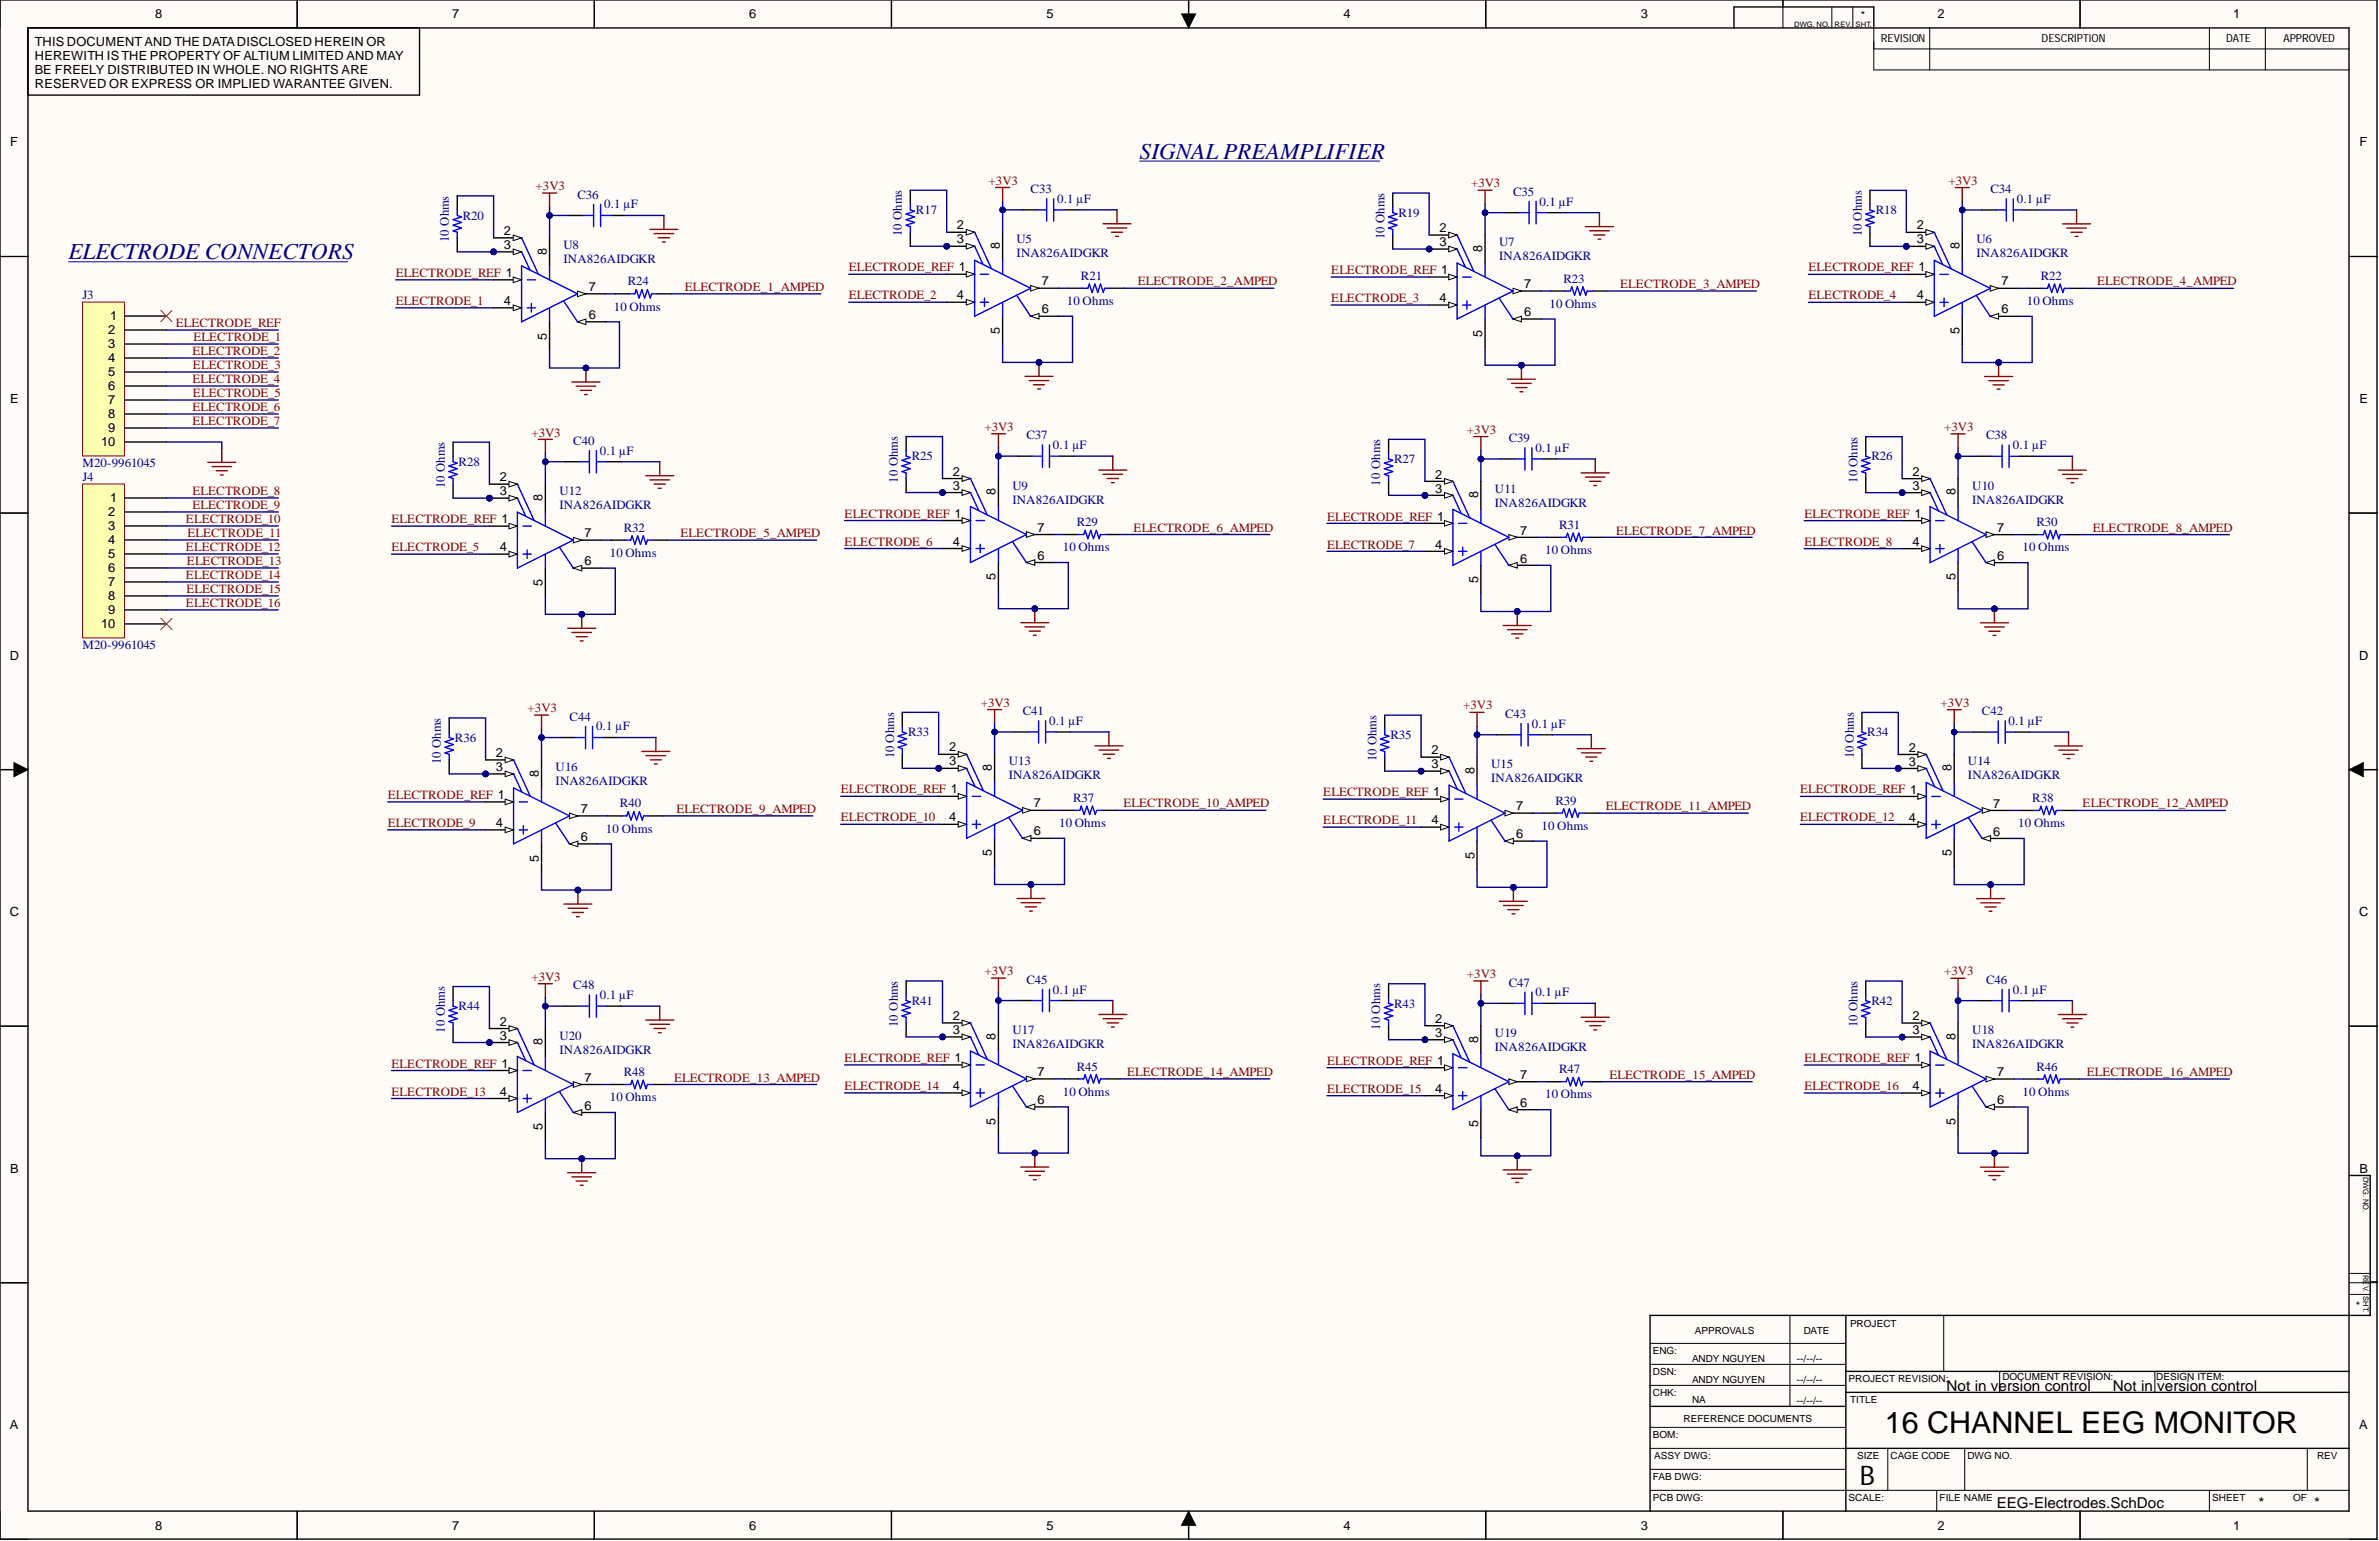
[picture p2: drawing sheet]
<svg xmlns="http://www.w3.org/2000/svg" width="431mm" height="279mm" viewBox="0 0 431 279" stroke-linecap="round" stroke-linejoin="round" font-family="sans-serif">
<defs><g id="words">
<text font-size="5.4" x="341.9" y="259.9">16 CHANNEL EEG MONITOR</text>
<text font-size="4.9" x="337.3" y="269.2">B</text>
<g font-size="4.1" fill="#000080">
<text x="206.7" y="28.7">SIGNAL PREAMPLIFIER</text>
<text x="12.4" y="47">ELECTRODE CONNECTORS</text>
</g>
<g font-size="2.7">
<text x="353" y="252.1">Not in version control</text>
<text x="383.2" y="252.1">Not in version control</text>
<text x="362.1" y="273.4">EEG-Electrodes.SchDoc</text>
<text x="409.6" y="273.4">*</text>
<text x="419.7" y="273.4">*</text>
</g>
<g font-size="2.3">
<text x="28.1" y="3.3">8</text>
<text x="82" y="3.3">7</text>
<text x="135.8" y="3.3">6</text>
<text x="189.8" y="3.3">5</text>
<text x="243.6" y="3.3">4</text>
<text x="297.6" y="3.3">3</text>
<text x="351.4" y="3.3">2</text>
<text x="405" y="3.3">1</text>
<text x="6.3" y="8.4">THIS DOCUMENT AND THE DATADISCLOSED HEREIN OR</text>
<text x="6.3" y="10.9">HEREWITH IS THE PROPERTY OF ALTIUM LIMITED AND MAY</text>
<text x="6.3" y="13.4">BE FREELY DISTRIBUTED IN WHOLE. NO RIGHTS ARE</text>
<text x="6.3" y="16">RESERVED OR EXPRESS OR IMPLIED WARANTEE GIVEN.</text>
<text x="1.9" y="26.5">F</text>
<text x="427.9" y="26.5">F</text>
<text x="173.5" y="41.6">2</text>
<text x="347.6" y="41.6">2</text>
<text x="91.4" y="42.6">2</text>
<text x="91.4" y="45.2">3</text>
<text x="99.2" y="46.2" transform="rotate(-90 99.2 46.2)">8</text>
<text x="173.5" y="44.1">3</text>
<text x="181.3" y="45.2" transform="rotate(-90 181.3 45.2)">8</text>
<text x="261" y="42.1">2</text>
<text x="261" y="44.6">3</text>
<text x="268.8" y="45.7" transform="rotate(-90 268.8 45.7)">8</text>
<text x="347.6" y="44.1">3</text>
<text x="355.4" y="45.2" transform="rotate(-90 355.4 45.2)">8</text>
<text x="106.8" y="52.8">7</text>
<text x="188.9" y="51.8">7</text>
<text x="276.4" y="52.3">7</text>
<text x="363" y="51.8">7</text>
<text x="20" y="58.1">1</text>
<text x="91.4" y="55.3">4</text>
<text x="106.8" y="57.8">6</text>
<text x="173.5" y="54.3">4</text>
<text x="188.9" y="56.8">6</text>
<text x="261" y="54.8">4</text>
<text x="276.4" y="57.3">6</text>
<text x="347.6" y="54.3">4</text>
<text x="363" y="56.8">6</text>
<text x="19.6" y="60.6">2</text>
<text x="19.6" y="63.2">3</text>
<text x="19.6" y="65.7">4</text>
<text x="99.2" y="61.6" transform="rotate(-90 99.2 61.6)">5</text>
<text x="181.3" y="60.5" transform="rotate(-90 181.3 60.5)">5</text>
<text x="268.8" y="61.1" transform="rotate(-90 268.8 61.1)">5</text>
<text x="355.4" y="60.5" transform="rotate(-90 355.4 60.5)">5</text>
<text x="19.6" y="68.2">5</text>
<text x="19.6" y="70.8">6</text>
<text x="1.9" y="73.1">E</text>
<text x="19.6" y="73.3">7</text>
<text x="19.6" y="75.9">8</text>
<text x="427.9" y="73.1">E</text>
<text x="18.3" y="80.9">10</text>
<text x="19.6" y="78.4">9</text>
<text x="90.6" y="87.3">2</text>
<text x="90.6" y="89.8">3</text>
<text x="172.8" y="86.3">2</text>
<text x="172.8" y="88.8">3</text>
<text x="180.6" y="89.8" transform="rotate(-90 180.6 89.8)">8</text>
<text x="260.3" y="86.8">2</text>
<text x="260.3" y="89.3">3</text>
<text x="346.8" y="86.3">2</text>
<text x="346.8" y="88.8">3</text>
<text x="354.6" y="89.8" transform="rotate(-90 354.6 89.8)">8</text>
<text x="19.6" y="93.6">2</text>
<text x="20" y="91.1">1</text>
<text x="98.4" y="90.8" transform="rotate(-90 98.4 90.8)">8</text>
<text x="268.1" y="90.3" transform="rotate(-90 268.1 90.3)">8</text>
<text x="19.6" y="96.2">3</text>
<text x="19.6" y="98.7">4</text>
<text x="19.6" y="101.2">5</text>
<text x="90.6" y="100">4</text>
<text x="106" y="97.4">7</text>
<text x="172.8" y="98.9">4</text>
<text x="188.2" y="101.5">6</text>
<text x="188.2" y="96.4">7</text>
<text x="260.3" y="99.5">4</text>
<text x="275.7" y="102">6</text>
<text x="275.7" y="96.9">7</text>
<text x="346.8" y="98.9">4</text>
<text x="362.2" y="101.5">6</text>
<text x="362.2" y="96.4">7</text>
<text x="19.6" y="103.8">6</text>
<text x="19.6" y="106.3">7</text>
<text x="98.4" y="106.2" transform="rotate(-90 98.4 106.2)">5</text>
<text x="106" y="102.5">6</text>
<text x="180.6" y="105.2" transform="rotate(-90 180.6 105.2)">5</text>
<text x="268.1" y="105.7" transform="rotate(-90 268.1 105.7)">5</text>
<text x="354.6" y="105.2" transform="rotate(-90 354.6 105.2)">5</text>
<text x="18.3" y="113.9">10</text>
<text x="19.6" y="108.8">8</text>
<text x="19.6" y="111.4">9</text>
<text x="1.8" y="119.6">D</text>
<text x="427.8" y="119.6">D</text>
<text x="89.9" y="137.3">2</text>
<text x="172.1" y="136.2">2</text>
<text x="259.6" y="136.8">2</text>
<text x="346.2" y="136.3">2</text>
<text x="89.9" y="139.8">3</text>
<text x="97.7" y="140.8" transform="rotate(-90 97.7 140.8)">8</text>
<text x="172.1" y="138.8">3</text>
<text x="179.9" y="139.8" transform="rotate(-90 179.9 139.8)">8</text>
<text x="259.6" y="139.3">3</text>
<text x="267.4" y="140.3" transform="rotate(-90 267.4 140.3)">8</text>
<text x="346.2" y="138.9">3</text>
<text x="353.9" y="139.8" transform="rotate(-90 353.9 139.8)">8</text>
<text x="89.9" y="149.9">4</text>
<text x="105.3" y="147.4">7</text>
<text x="172.1" y="148.9">4</text>
<text x="187.5" y="146.4">7</text>
<text x="259.6" y="149.4">4</text>
<text x="275" y="146.9">7</text>
<text x="346.2" y="149">4</text>
<text x="361.5" y="146.5">7</text>
<text x="105.3" y="152.5">6</text>
<text x="179.9" y="155.2" transform="rotate(-90 179.9 155.2)">5</text>
<text x="187.5" y="151.5">6</text>
<text x="267.4" y="155.7" transform="rotate(-90 267.4 155.7)">5</text>
<text x="275" y="152">6</text>
<text x="353.9" y="155.2" transform="rotate(-90 353.9 155.2)">5</text>
<text x="361.5" y="151.6">6</text>
<text x="97.7" y="156.2" transform="rotate(-90 97.7 156.2)">5</text>
<text x="1.8" y="166.1">C</text>
<text x="427.8" y="166.1">C</text>
<text x="90.6" y="186">2</text>
<text x="172.8" y="185">2</text>
<text x="260.3" y="185.5">2</text>
<text x="346.8" y="185">2</text>
<text x="90.6" y="188.5">3</text>
<text x="98.4" y="189.5" transform="rotate(-90 98.4 189.5)">8</text>
<text x="172.8" y="187.5">3</text>
<text x="180.6" y="188.5" transform="rotate(-90 180.6 188.5)">8</text>
<text x="260.3" y="188">3</text>
<text x="268.1" y="189" transform="rotate(-90 268.1 189)">8</text>
<text x="346.8" y="187.5">3</text>
<text x="354.6" y="188.5" transform="rotate(-90 354.6 188.5)">8</text>
<text x="106" y="196.1">7</text>
<text x="172.8" y="197.6">4</text>
<text x="188.2" y="195.1">7</text>
<text x="275.7" y="195.6">7</text>
<text x="346.8" y="197.6">4</text>
<text x="362.2" y="195.1">7</text>
<text x="90.6" y="198.7">4</text>
<text x="106" y="201.2">6</text>
<text x="180.6" y="203.9" transform="rotate(-90 180.6 203.9)">5</text>
<text x="188.2" y="200.2">6</text>
<text x="260.3" y="198.2">4</text>
<text x="275.7" y="200.7">6</text>
<text x="354.6" y="203.9" transform="rotate(-90 354.6 203.9)">5</text>
<text x="362.2" y="200.2">6</text>
<text x="98.4" y="204.9" transform="rotate(-90 98.4 204.9)">5</text>
<text x="268.1" y="204.4" transform="rotate(-90 268.1 204.4)">5</text>
<text x="1.9" y="212.6">B</text>
<text x="427.9" y="212.6">B</text>
<text x="1.8" y="259.1">A</text>
<text x="427.8" y="259.1">A</text>
<text x="28.1" y="277.3">8</text>
<text x="82" y="277.3">7</text>
<text x="135.8" y="277.3">6</text>
<text x="189.8" y="277.3">5</text>
<text x="243.6" y="277.3">4</text>
<text x="297.6" y="277.3">3</text>
<text x="351.4" y="277.3">2</text>
<text x="405" y="277.3">1</text>
</g>
<g font-size="2.3" fill="#800000">
<text x="97.1" y="34.5">+3V3</text>
<text x="179.3" y="33.5">+3V3</text>
<text x="266.8" y="34">+3V3</text>
<text x="353.4" y="33.5">+3V3</text>
<text x="71.8" y="50.2">ELECTRODE_REF 1</text>
<text x="124.2" y="52.8">ELECTRODE_1_AMPED</text>
<text x="153.9" y="49.2">ELECTRODE_REF 1</text>
<text x="206.3" y="51.8">ELECTRODE_2_AMPED</text>
<text x="241.4" y="49.7">ELECTRODE_REF 1</text>
<text x="293.8" y="52.3">ELECTRODE_3_AMPED</text>
<text x="328" y="49.2">ELECTRODE_REF 1</text>
<text x="380.3" y="51.8">ELECTRODE_4_AMPED</text>
<text x="31.9" y="59.4">ELECTRODE_REF</text>
<text x="71.8" y="55.3">ELECTRODE_1</text>
<text x="153.9" y="54.3">ELECTRODE_2</text>
<text x="241.4" y="54.8">ELECTRODE_3</text>
<text x="328" y="54.3">ELECTRODE_4</text>
<text x="34.9" y="64.4">ELECTRODE_2</text>
<text x="35.1" y="61.9">ELECTRODE_1</text>
<text x="34.9" y="69.5">ELECTRODE_4</text>
<text x="35" y="67">ELECTRODE_3</text>
<text x="34.9" y="74.6">ELECTRODE_6</text>
<text x="34.9" y="77.1">ELECTRODE_7</text>
<text x="35" y="72.1">ELECTRODE_5</text>
<text x="96.4" y="79.2">+3V3</text>
<text x="178.5" y="78.1">+3V3</text>
<text x="266" y="78.6">+3V3</text>
<text x="352.6" y="78.1">+3V3</text>
<text x="34.9" y="89.8">ELECTRODE_8</text>
<text x="33.7" y="94.9">ELECTRODE_10</text>
<text x="34.9" y="92.3">ELECTRODE_9</text>
<text x="71" y="94.9">ELECTRODE_REF 1</text>
<text x="153.2" y="93.9">ELECTRODE_REF 1</text>
<text x="240.7" y="94.4">ELECTRODE_REF 1</text>
<text x="327.2" y="93.9">ELECTRODE_REF 1</text>
<text x="33.7" y="100">ELECTRODE_12</text>
<text x="34" y="97.4">ELECTRODE_11</text>
<text x="71" y="100">ELECTRODE_5</text>
<text x="123.4" y="97.4">ELECTRODE_5_AMPED</text>
<text x="153.2" y="98.9">ELECTRODE_6</text>
<text x="205.6" y="96.4">ELECTRODE_6_AMPED</text>
<text x="240.7" y="99.5">ELECTRODE_7</text>
<text x="293.1" y="96.9">ELECTRODE_7_AMPED</text>
<text x="327.2" y="98.9">ELECTRODE_8</text>
<text x="379.6" y="96.4">ELECTRODE_8_AMPED</text>
<text x="33.7" y="105">ELECTRODE_14</text>
<text x="33.8" y="107.6">ELECTRODE_15</text>
<text x="33.9" y="102.5">ELECTRODE_13</text>
<text x="33.7" y="110.1">ELECTRODE_16</text>
<text x="95.7" y="129.1">+3V3</text>
<text x="177.9" y="128.1">+3V3</text>
<text x="265.4" y="128.6">+3V3</text>
<text x="351.9" y="128.1">+3V3</text>
<text x="152.5" y="143.9">ELECTRODE_REF 1</text>
<text x="326.5" y="143.9">ELECTRODE_REF 1</text>
<text x="70.3" y="144.9">ELECTRODE_REF 1</text>
<text x="70.3" y="149.9">ELECTRODE_9</text>
<text x="122.7" y="147.4">ELECTRODE_9_AMPED</text>
<text x="152.5" y="148.9">ELECTRODE_10</text>
<text x="203.7" y="146.4">ELECTRODE_10_AMPED</text>
<text x="240" y="144.4">ELECTRODE_REF 1</text>
<text x="240" y="149.4">ELECTRODE_11</text>
<text x="291.2" y="146.9">ELECTRODE_11_AMPED</text>
<text x="326.5" y="148.9">ELECTRODE_12</text>
<text x="377.7" y="146.4">ELECTRODE_12_AMPED</text>
<text x="96.4" y="177.9">+3V3</text>
<text x="178.5" y="176.8">+3V3</text>
<text x="266" y="177.3">+3V3</text>
<text x="352.6" y="176.8">+3V3</text>
<text x="71" y="193.6">ELECTRODE_REF 1</text>
<text x="122.2" y="196.1">ELECTRODE_13_AMPED</text>
<text x="153.2" y="192.6">ELECTRODE_REF 1</text>
<text x="153.2" y="197.6">ELECTRODE_14</text>
<text x="204.4" y="195.1">ELECTRODE_14_AMPED</text>
<text x="240.7" y="193.1">ELECTRODE_REF 1</text>
<text x="291.9" y="195.6">ELECTRODE_15_AMPED</text>
<text x="327.2" y="192.6">ELECTRODE_REF 1</text>
<text x="327.2" y="197.6">ELECTRODE_16</text>
<text x="378.5" y="195.1">ELECTRODE_16_AMPED</text>
<text x="71" y="198.7">ELECTRODE_13</text>
<text x="240.7" y="198.2">ELECTRODE_15</text>
</g>
<g font-size="2.3" fill="#000080">
<text x="186.9" y="35">C33</text>
<text x="274.4" y="35.5">C35</text>
<text x="361" y="35">C34</text>
<text x="83.9" y="39.8">R20</text>
<text x="104.7" y="36">C36</text>
<text x="109.6" y="37.8">0.1 µF</text>
<text x="166.1" y="38.8">R17</text>
<text x="191.7" y="36.8">0.1 µF</text>
<text x="253.6" y="39.3">R19</text>
<text x="279.2" y="37.3">0.1 µF</text>
<text x="340.2" y="38.8">R18</text>
<text x="365.8" y="36.8">0.1 µF</text>
<text x="81.4" y="43.9" transform="rotate(-90 81.4 43.9)">10 Ohms</text>
<text x="102.2" y="45.2">U8</text>
<text x="102.2" y="47.7">INA826AIDGKR</text>
<text x="163.6" y="42.9" transform="rotate(-90 163.6 42.9)">10 Ohms</text>
<text x="184.4" y="44.1">U5</text>
<text x="184.4" y="46.7">INA826AIDGKR</text>
<text x="251.1" y="43.4" transform="rotate(-90 251.1 43.4)">10 Ohms</text>
<text x="271.9" y="44.6">U7</text>
<text x="271.9" y="47.2">INA826AIDGKR</text>
<text x="337.6" y="42.9" transform="rotate(-90 337.6 42.9)">10 Ohms</text>
<text x="358.4" y="44.1">U6</text>
<text x="358.4" y="46.7">INA826AIDGKR</text>
<text x="113.9" y="51.8">R24</text>
<text x="196" y="50.7">R21</text>
<text x="283.5" y="51.2">R23</text>
<text x="370.1" y="50.7">R22</text>
<text x="15" y="54.3">J3</text>
<text x="111.3" y="56.3">10 Ohms</text>
<text x="193.5" y="55.3">10 Ohms</text>
<text x="281" y="55.8">10 Ohms</text>
<text x="367.6" y="55.3">10 Ohms</text>
<text x="104" y="80.7">C40</text>
<text x="108.8" y="82.5">0.1 µF</text>
<text x="165.3" y="83.5">R25</text>
<text x="186.1" y="79.7">C37</text>
<text x="191" y="81.4">0.1 µF</text>
<text x="252.8" y="84">R27</text>
<text x="273.6" y="80.2">C39</text>
<text x="278.5" y="81.9">0.1 µF</text>
<text x="339.4" y="83.5">R26</text>
<text x="360.2" y="79.7">C38</text>
<text x="365" y="81.4">0.1 µF</text>
<text x="15" y="84.7">M20-9961045</text>
<text x="15" y="87.3">J4</text>
<text x="80.6" y="88.5" transform="rotate(-90 80.6 88.5)">10 Ohms</text>
<text x="83.2" y="84.5">R28</text>
<text x="101.4" y="89.8">U12</text>
<text x="162.8" y="87.5" transform="rotate(-90 162.8 87.5)">10 Ohms</text>
<text x="183.6" y="88.8">U9</text>
<text x="250.3" y="88" transform="rotate(-90 250.3 88)">10 Ohms</text>
<text x="271.1" y="89.3">U11</text>
<text x="336.9" y="87.5" transform="rotate(-90 336.9 87.5)">10 Ohms</text>
<text x="357.7" y="88.8">U10</text>
<text x="101.4" y="92.3">INA826AIDGKR</text>
<text x="183.6" y="91.3">INA826AIDGKR</text>
<text x="195.3" y="95.4">R29</text>
<text x="271.1" y="91.8">INA826AIDGKR</text>
<text x="282.8" y="95.9">R31</text>
<text x="357.7" y="91.3">INA826AIDGKR</text>
<text x="369.3" y="95.4">R30</text>
<text x="110.6" y="101">10 Ohms</text>
<text x="113.1" y="96.4">R32</text>
<text x="192.7" y="100">10 Ohms</text>
<text x="280.2" y="100.5">10 Ohms</text>
<text x="366.8" y="100">10 Ohms</text>
<text x="15" y="117.7">M20-9961045</text>
<text x="103.3" y="130.7">C44</text>
<text x="185.5" y="129.6">C41</text>
<text x="190.3" y="131.4">0.1 µF</text>
<text x="273" y="130.2">C43</text>
<text x="277.8" y="131.9">0.1 µF</text>
<text x="359.4" y="129.6">C42</text>
<text x="364.3" y="131.4">0.1 µF</text>
<text x="82.5" y="134.5">R36</text>
<text x="108.1" y="132.4">0.1 µF</text>
<text x="162.1" y="137.5" transform="rotate(-90 162.1 137.5)">10 Ohms</text>
<text x="164.7" y="133.5">R33</text>
<text x="252.2" y="134">R35</text>
<text x="336.2" y="137.5" transform="rotate(-90 336.2 137.5)">10 Ohms</text>
<text x="338.6" y="133.5">R34</text>
<text x="80" y="138.5" transform="rotate(-90 80 138.5)">10 Ohms</text>
<text x="100.8" y="139.8">U16</text>
<text x="100.8" y="142.3">INA826AIDGKR</text>
<text x="182.9" y="138.8">U13</text>
<text x="182.9" y="141.3">INA826AIDGKR</text>
<text x="249.6" y="138" transform="rotate(-90 249.6 138)">10 Ohms</text>
<text x="270.4" y="139.3">U15</text>
<text x="270.4" y="141.8">INA826AIDGKR</text>
<text x="356.9" y="138.8">U14</text>
<text x="356.9" y="141.3">INA826AIDGKR</text>
<text x="112.4" y="146.4">R40</text>
<text x="192.1" y="149.9">10 Ohms</text>
<text x="194.6" y="145.4">R37</text>
<text x="282.1" y="145.9">R39</text>
<text x="366" y="149.9">10 Ohms</text>
<text x="368.6" y="145.4">R38</text>
<text x="109.9" y="151">10 Ohms</text>
<text x="279.6" y="150.5">10 Ohms</text>
<text x="104" y="179.4">C48</text>
<text x="186.1" y="178.4">C45</text>
<text x="273.6" y="178.9">C47</text>
<text x="360.2" y="178.4">C46</text>
<text x="83.2" y="183.2">R44</text>
<text x="108.8" y="181.2">0.1 µF</text>
<text x="165.3" y="182.2">R41</text>
<text x="191" y="180.1">0.1 µF</text>
<text x="252.8" y="182.7">R43</text>
<text x="278.5" y="180.6">0.1 µF</text>
<text x="339.4" y="182.2">R42</text>
<text x="365" y="180.1">0.1 µF</text>
<text x="80.6" y="187.2" transform="rotate(-90 80.6 187.2)">10 Ohms</text>
<text x="101.4" y="188.5">U20</text>
<text x="101.4" y="191.1">INA826AIDGKR</text>
<text x="162.8" y="186.2" transform="rotate(-90 162.8 186.2)">10 Ohms</text>
<text x="183.6" y="187.5">U17</text>
<text x="183.6" y="190">INA826AIDGKR</text>
<text x="250.3" y="186.7" transform="rotate(-90 250.3 186.7)">10 Ohms</text>
<text x="271.1" y="188">U19</text>
<text x="271.1" y="190.5">INA826AIDGKR</text>
<text x="336.9" y="186.2" transform="rotate(-90 336.9 186.2)">10 Ohms</text>
<text x="357.7" y="187.5">U18</text>
<text x="357.7" y="190">INA826AIDGKR</text>
<text x="113.1" y="195.1">R48</text>
<text x="195.3" y="194.1">R45</text>
<text x="282.8" y="194.6">R47</text>
<text x="369.3" y="194.1">R46</text>
<text x="110.6" y="199.7">10 Ohms</text>
<text x="192.7" y="198.7">10 Ohms</text>
<text x="280.2" y="199.2">10 Ohms</text>
<text x="366.8" y="198.7">10 Ohms</text>
</g>
<text font-size="2.1" x="426.5" y="235.9" transform="rotate(90 426.5 235.9)">*</text>
<g font-size="2">
<text x="337.5" y="3.4">*</text>
<text x="341.1" y="7.7">REVISION</text>
<text x="370.3" y="7.7">DESCRIPTION</text>
<text x="403.7" y="7.7">DATE</text>
<text x="414.1" y="7.7">APPROVED</text>
</g>
<g font-size="1.8">
<text x="299.8" y="245.4">ENG:</text>
<text x="307.4" y="241.9">APPROVALS</text>
<text x="327.1" y="241.9">DATE</text>
<text x="335.5" y="240.6">PROJECT</text>
<text x="299.8" y="249.2">DSN:</text>
<text x="306.9" y="247">ANDY NGUYEN</text>
<text x="306.9" y="250.8">ANDY NGUYEN</text>
<text x="325.9" y="247">--/--/--</text>
<text x="325.9" y="250.8">--/--/--</text>
<text x="335.3" y="250.5">PROJECT REVISION:</text>
<text x="363.2" y="250.3">DOCUMENT REVISION:</text>
<text x="391.1" y="250.3">DESIGN ITEM:</text>
<text x="299.8" y="253">CHK:</text>
<text x="305.3" y="257.9">REFERENCE DOCUMENTS</text>
<text x="306.9" y="254.3">NA</text>
<text x="325.9" y="254.6">--/--/--</text>
<text x="335.5" y="254.3">TITLE</text>
<text x="299.8" y="260.7">BOM:</text>
<text x="299.8" y="268.3">FAB DWG:</text>
<text x="300" y="264.5">ASSY DWG:</text>
<text x="336.8" y="264.5">SIZE</text>
<text x="342.9" y="264.5">CAGE CODE</text>
<text x="356.8" y="264.5">DWG NO.</text>
<text x="420.2" y="264.5">REV</text>
<text x="299.8" y="272.1">PCB DWG:</text>
<text x="335.3" y="272.1">SCALE:</text>
<text x="351.7" y="272.1">FILE NAME</text>
<text x="401.2" y="272.1">SHEET</text>
<text x="415.9" y="272.1">OF</text>
</g>
<g font-size="1.4">
<text x="325.4" y="4.8">DWG. NO.</text>
<text x="332.7" y="4.8">REV.</text>
<text x="336.5" y="4.8">SHT.</text>
<text x="428.6" y="213.4" transform="rotate(90 428.6 213.4)">DWG. NO.</text>
<text x="428.6" y="231.1" transform="rotate(90 428.6 231.1)">REV.</text>
<text x="428.6" y="234.9" transform="rotate(90 428.6 234.9)">SHT.</text>
</g>
</g></defs>
<g fill="#fffcf8">
<path d="M0 0h431.1v279.1h-431.1z" fill-rule="evenodd"/>
<path d="M5.1 5.1h421v268.9h-421z" fill-rule="evenodd"/>
</g>
<g fill="none" stroke="#000" stroke-width=".18">
<path d="M0 0v5.1M53.9 0v5.1M107.8 0v5.1M161.7 0v5.1M215.6 0v5.1M269.5 0v5.1M323.3 0v5.1M377.2 0v5.1M214.3 2.5h2.5l-1.2 2.6zM332.2 1.3v3.8M336 1.3v3.8M339.8 5.1v7.6h86.3"/>
<path d="M339.8 8.9h86.3M350 5.1v7.6M400.7 5.1v7.6M410.8 5.1v7.6M0 46.5h5.1M426.1 46.5h5M0 93h5.1M426.1 93h5M0 139.5h5.1M2.5 138.3l2.6 1.2-2.6 1.3zM426.1 139.5l2.5-1.2v2.5zM426.1 139.5h5"/>
<path d="M0 186.1h5.1M426.1 186.1h5M0 232.6h5.1M324.6 238.5v16.5M352.5 238.5v10.1M426.1 232.6h5M426.1 234.7h3.8M426.1 230.9h3.8M299.3 247.4h35.5M299.3 243.6h35.5M299.3 251.2h35.5M299.3 258.8h35.5"/>
<path d="M362.7 248.6v3.9M390.8 248.6v3.9M0 274v5.1h5.1M53.9 274v5.1M107.8 274v5.1M161.7 274v5.1M215.6 274l1.2 2.6h-2.5zM215.6 274v5.1M269.5 274v5.1M299.3 270.2h126.8M299.3 262.6h35.5M299.3 266.4h35.5"/>
<path d="M323.3 274v5.1M342.4 262.6v7.6M351.2 270.2v3.8M356.3 262.6v7.6M377.2 274v5.1M400.7 270.2v3.8M418.4 262.6v7.6M426.1 279.1h5"/>
</g>
<g fill="none" stroke="#000" stroke-width=".25">
<path d="M0 0h431.1v279.1h-431.1zM53.9 0v5.1M107.8 0v5.1M161.7 0v5.1M215.6 0v5.1M269.5 0v5.1M323.3 0v1.3M377.2 0v5.1M5.1 5.1h420.9v268.9h-420.9zM76.1 5.1v12.1h-71M314.5 5.1v-3.8h25.3v3.8M0 46.5h5.1"/>
<path d="M426.1 46.5h5M0 93h5.1M426.1 93h5M0 139.5h5.1M426.1 139.5h5M0 186.1h5.1M426.1 186.1h5M426.1 213.1h3.8v25.4h-130.6v35.5M0 232.6h5.1M334.8 238.5v35.5M429.9 232.4h1.2M299.3 255h35.5"/>
<path d="M334.8 248.6h91.3M334.8 252.5h91.3M53.9 274v5.1M107.8 274v5.1M161.7 274v5.1M215.6 274v5.1M269.5 274v5.1M323.3 274v5.1M334.8 262.6h91.3M377.2 274v5.1"/>
</g>
<path d="M214.3 2.5h2.5l-1.2 2.6zM2.5 138.3l2.6 1.2-2.6 1.3zM426.1 139.5l2.5-1.2v2.5zM215.6 274l1.2 2.6h-2.5z" fill="#000"/>
<circle cx="89.5" cy="45.7" r=".51" fill="#000080"/>
<circle cx="89.5" cy="45.7" r=".51" fill="none" stroke="#000080" stroke-width=".18"/>
<path d="M89.5 50.7h5.1" fill="none" stroke="#000" stroke-width=".25"/>
<path d="M93.1 50.2l1.5 .5-1.5 .5z" fill="#f8fcff"/>
<path d="M93.1 50.2l1.5 .5-1.5 .5z" fill="none" stroke="#000" stroke-width=".18"/>
<path d="M89.5 43.1h5.1" fill="none" stroke="#000" stroke-width=".25"/>
<path d="M93.1 42.6l1.5 .5-1.5 .5z" fill="#f8fcff"/>
<path d="M93.1 42.6l1.5 .5-1.5 .5z" fill="none" stroke="#000" stroke-width=".18"/>
<path d="M89.5 45.7h5.1" fill="none" stroke="#000" stroke-width=".25"/>
<path d="M93.1 45.2l1.5 .5-1.5 .5z" fill="#f8fcff"/>
<path d="M93.1 45.2l1.5 .5-1.5 .5z" fill="none" stroke="#000" stroke-width=".18"/>
<circle cx="89.5" cy="45.7" r=".51" fill="#000080"/>
<circle cx="89.5" cy="45.7" r=".51" fill="none" stroke="#000080" stroke-width=".18"/>
<path d="M89.5 55.8h5.1" fill="none" stroke="#000" stroke-width=".25"/>
<path d="M93.1 55.3l1.5 .5-1.5 .5z" fill="#f8fcff"/>
<path d="M93.1 55.3l1.5 .5-1.5 .5z" fill="none" stroke="#000" stroke-width=".18"/>
<path d="M99.7 58.3v5.1M104.7 58.3h5.1" fill="none" stroke="#000" stroke-width=".25"/>
<path d="M104.7 58.3l1.6-.5v1.1z" fill="#f8fcff"/>
<path d="M104.7 58.3l1.6-.5v1.1z" fill="none" stroke="#000" stroke-width=".18"/>
<path d="M104.7 53.3h5.1" fill="none" stroke="#000" stroke-width=".25"/>
<path d="M104.7 52.8l1.6 .5-1.6 .5z" fill="#f8fcff"/>
<path d="M104.7 52.8l1.6 .5-1.6 .5z" fill="none" stroke="#000" stroke-width=".18"/>
<path d="M99.7 43.1v5.1" fill="none" stroke="#000" stroke-width=".25"/>
<path d="M94.6 48.2l10.1 5.1-10.1 5zM94.6 45.7l1.5 3.3M94.6 43.1l3 6.6M95.6 50.7h1.5M95.6 55.8h1.5M96.4 55.1v1.5M99.7 48.2v2.5M99.7 55.8v2.5M102.2 54.5l2.5 3.8" fill="none" stroke="#00f" stroke-width=".25"/>
<path d="M103.7 69.3h5.1M104.5 70h3.5M105.2 70.8h2.1M106 71.5h.5M106.3 66.7v2.6" fill="none" stroke="#800000" stroke-width=".25"/>
<circle cx="106.3" cy="66.7" r=".51" fill="#000080"/>
<circle cx="106.3" cy="66.7" r=".51" fill="none" stroke="#000080" stroke-width=".18"/>
<path d="M98.4 35h2.5M99.7 35v2.5" fill="none" stroke="#800000" stroke-width=".25"/>
<path d="M82.9 35.5v2.6M82.9 43.1v2.6" fill="none" stroke="#000" stroke-width=".25"/>
<path d="M82.9 38.1v1l.8 .2-1.5 .5 1.5 .5-1.5 .5 1.5 .5-1.5 .6 .7 .2v1" fill="none" stroke="#00f" stroke-width=".25"/>
<path d="M15 54.8h7.6v27.9h-7.6z" fill-rule="evenodd" fill="#ffffb0"/>
<path d="M15 54.8h7.6v27.9h-7.6z" fill="none" stroke="#800000" stroke-width=".18"/>
<path d="M22.6 57.3h7.6M22.6 59.8h7.6M22.6 62.4h7.6M22.6 64.9h7.6M22.6 67.5h7.6M22.6 70h7.6M22.6 72.5h7.6M22.6 75.1h7.6M22.6 77.6h7.6M22.6 80.1h7.6" fill="none" stroke="#000" stroke-width=".25"/>
<path d="M15 87.7h7.6v28h-7.6z" fill-rule="evenodd" fill="#ffffb0"/>
<path d="M15 87.7h7.6v28h-7.6z" fill="none" stroke="#800000" stroke-width=".18"/>
<g fill="none" stroke="#000" stroke-width=".25">
<path d="M103.2 39.1h2.6M110.8 39.1h2.6M111.6 53.3h2.5M119.2 53.3h2.5M22.6 90.3h7.6M22.6 92.8h7.6M22.6 95.4h7.6M22.6 97.9h7.6M22.6 100.4h7.6M22.6 103h7.6M22.6 105.5h7.6M22.6 108h7.6"/>
<path d="M22.6 110.6h7.6M22.6 113.1h7.6"/>
</g>
<path d="M29.2 56.3l2 2M31.2 56.3l-2 2M29.2 112.1l2 2M31.2 112.1l-2 2" fill="none" stroke="#f00" stroke-width=".18"/>
<path d="M105.8 39.1h1.9M107.7 37v4.1M108.9 39.1h1.9M108.9 37v4.1M114.1 53.3h1l.3-.8 .5 1.5 .5-1.5 .5 1.5 .5-1.5 .5 1.5 .3-.7h1" fill="none" stroke="#00f" stroke-width=".25"/>
<path d="M120.4 39.1v2.5M117.9 41.6h5M118.6 42.4h3.6M119.4 43.1h2M120.1 43.9h.6M37.7 83.8h5.1M38.5 84.6h3.5M39.2 85.4h2M40 86.1h.5M40.2 81.3v2.5" fill="none" stroke="#800000" stroke-width=".25"/>
<circle cx="171.7" cy="44.6" r=".51" fill="#000080"/>
<circle cx="171.7" cy="44.6" r=".51" fill="none" stroke="#000080" stroke-width=".18"/>
<path d="M171.7 49.7h5.1" fill="none" stroke="#000" stroke-width=".25"/>
<path d="M175.2 49.2l1.6 .5-1.6 .5z" fill="#f8fcff"/>
<path d="M175.2 49.2l1.6 .5-1.6 .5z" fill="none" stroke="#000" stroke-width=".18"/>
<path d="M171.7 42.1h5.1" fill="none" stroke="#000" stroke-width=".25"/>
<path d="M175.2 41.6l1.6 .5-1.6 .5z" fill="#f8fcff"/>
<path d="M175.2 41.6l1.6 .5-1.6 .5z" fill="none" stroke="#000" stroke-width=".18"/>
<path d="M171.7 44.6h5.1" fill="none" stroke="#000" stroke-width=".25"/>
<path d="M175.2 44.1l1.6 .5-1.6 .6z" fill="#f8fcff"/>
<path d="M175.2 44.1l1.6 .5-1.6 .6z" fill="none" stroke="#000" stroke-width=".18"/>
<circle cx="171.7" cy="44.6" r=".51" fill="#000080"/>
<circle cx="171.7" cy="44.6" r=".51" fill="none" stroke="#000080" stroke-width=".18"/>
<path d="M171.7 54.8h5.1" fill="none" stroke="#000" stroke-width=".25"/>
<path d="M175.2 54.3l1.6 .5-1.6 .5z" fill="#f8fcff"/>
<path d="M175.2 54.3l1.6 .5-1.6 .5z" fill="none" stroke="#000" stroke-width=".18"/>
<path d="M181.8 57.3v5.1M186.9 57.3h5.1" fill="none" stroke="#000" stroke-width=".25"/>
<path d="M186.9 57.3l1.5-.5v1z" fill="#f8fcff"/>
<path d="M186.9 57.3l1.5-.5v1z" fill="none" stroke="#000" stroke-width=".18"/>
<path d="M186.9 52.3h5.1" fill="none" stroke="#000" stroke-width=".25"/>
<path d="M186.9 51.8l1.5 .5-1.5 .5z" fill="#f8fcff"/>
<path d="M186.9 51.8l1.5 .5-1.5 .5z" fill="none" stroke="#000" stroke-width=".18"/>
<path d="M181.8 42.1v5.1" fill="none" stroke="#000" stroke-width=".25"/>
<path d="M176.8 47.2l10.1 5.1-10.1 5zM176.8 44.6l1.5 3.3M176.8 42.1l3 6.6M177.8 49.7h1.5M177.8 54.8h1.5M178.5 54v1.6M181.8 47.2v2.5M181.8 54.8v2.5M184.4 53.5l2.5 3.8" fill="none" stroke="#00f" stroke-width=".25"/>
<path d="M185.9 68.2h5.1M186.7 69h3.5M187.4 69.8h2M188.2 70.5h.5M188.4 65.7v2.5" fill="none" stroke="#800000" stroke-width=".25"/>
<circle cx="188.4" cy="65.7" r=".51" fill="#000080"/>
<circle cx="188.4" cy="65.7" r=".51" fill="none" stroke="#000080" stroke-width=".18"/>
<path d="M180.6 34h2.5M181.8 34v2.5M202.6 38v2.6M200 40.6h5.1M200.8 41.3h3.6M201.6 42.1h2M202.3 42.9h.5" fill="none" stroke="#800000" stroke-width=".25"/>
<path d="M165.1 34.5v2.5M185.4 38.1h2.5M193 38.1h2.5M165.1 42.1v2.5M193.8 52.3h2.5M201.4 52.3h2.5" fill="none" stroke="#000" stroke-width=".25"/>
<path d="M165.1 37v1.1l.8 .2-1.6 .5 1.6 .5-1.6 .5 1.6 .5-1.6 .5 .8 .3v1M187.9 38.1h1.9M189.8 36v4.1M191.1 38.1h1.9M191.1 36v4.1M196.3 52.3h1l.3-.8 .5 1.5 .5-1.5 .5 1.5 .5-1.5 .5 1.5 .2-.7h1.1" fill="none" stroke="#00f" stroke-width=".25"/>
<circle cx="259.2" cy="45.2" r=".51" fill="#000080"/>
<circle cx="259.2" cy="45.2" r=".51" fill="none" stroke="#000080" stroke-width=".18"/>
<path d="M259.2 50.2h5.1" fill="none" stroke="#000" stroke-width=".25"/>
<path d="M262.7 49.7l1.6 .5-1.6 .5z" fill="#f8fcff"/>
<path d="M262.7 49.7l1.6 .5-1.6 .5z" fill="none" stroke="#000" stroke-width=".18"/>
<path d="M259.2 42.6h5.1" fill="none" stroke="#000" stroke-width=".25"/>
<path d="M262.7 42.1l1.6 .5-1.6 .5z" fill="#f8fcff"/>
<path d="M262.7 42.1l1.6 .5-1.6 .5z" fill="none" stroke="#000" stroke-width=".18"/>
<path d="M259.2 45.2h5.1" fill="none" stroke="#000" stroke-width=".25"/>
<path d="M262.7 44.6l1.6 .6-1.6 .5z" fill="#f8fcff"/>
<path d="M262.7 44.6l1.6 .6-1.6 .5z" fill="none" stroke="#000" stroke-width=".18"/>
<circle cx="259.2" cy="45.2" r=".51" fill="#000080"/>
<circle cx="259.2" cy="45.2" r=".51" fill="none" stroke="#000080" stroke-width=".18"/>
<path d="M259.2 55.3h5.1" fill="none" stroke="#000" stroke-width=".25"/>
<path d="M262.7 54.8l1.6 .5-1.6 .5z" fill="#f8fcff"/>
<path d="M262.7 54.8l1.6 .5-1.6 .5z" fill="none" stroke="#000" stroke-width=".18"/>
<path d="M269.3 57.8v5.1M274.4 57.8h5.1" fill="none" stroke="#000" stroke-width=".25"/>
<path d="M274.4 57.8l1.5-.5v1z" fill="#f8fcff"/>
<path d="M274.4 57.8l1.5-.5v1z" fill="none" stroke="#000" stroke-width=".18"/>
<path d="M274.4 52.8h5.1" fill="none" stroke="#000" stroke-width=".25"/>
<path d="M274.4 52.3l1.5 .5-1.5 .5z" fill="#f8fcff"/>
<path d="M274.4 52.3l1.5 .5-1.5 .5z" fill="none" stroke="#000" stroke-width=".18"/>
<path d="M269.3 42.6v5.1" fill="none" stroke="#000" stroke-width=".25"/>
<path d="M264.3 47.7l10.1 5.1-10.1 5zM264.3 45.2l1.5 3.3M264.3 42.6l3 6.6M265.3 50.2h1.5M265.3 55.3h1.5M266 54.5v1.6M269.3 47.7v2.5M269.3 55.3v2.5M271.9 54l2.5 3.8" fill="none" stroke="#00f" stroke-width=".25"/>
<path d="M273.4 68.8h5.1M274.1 69.5h3.6M274.9 70.3h2M275.7 71h.5M275.9 66.2v2.6" fill="none" stroke="#800000" stroke-width=".25"/>
<circle cx="275.9" cy="66.2" r=".51" fill="#000080"/>
<circle cx="275.9" cy="66.2" r=".51" fill="none" stroke="#000080" stroke-width=".18"/>
<path d="M268.1 34.5h2.5M269.3 34.5v2.5M290.1 38.5v2.6M287.5 41.1h5.1M288.3 41.8h3.5M289.1 42.6h2M289.8 43.4h.5" fill="none" stroke="#800000" stroke-width=".25"/>
<path d="M252.6 35v2.5M272.9 38.6h2.5M280.5 38.6h2.5M252.6 42.6v2.6M281.2 52.8h2.6M288.9 52.8h2.5" fill="none" stroke="#000" stroke-width=".25"/>
<path d="M252.6 37.5v1.1l.7 .2-1.5 .5 1.5 .5-1.5 .5 1.5 .5-1.5 .5 .8 .3v1M275.4 38.6h1.9M277.3 36.5v4.1M278.6 38.6h1.9M278.6 36.5v4.1M283.8 52.8h1l.2-.8 .6 1.5 .5-1.5 .5 1.5 .5-1.5 .5 1.5 .2-.7h1.1" fill="none" stroke="#00f" stroke-width=".25"/>
<circle cx="345.7" cy="44.7" r=".51" fill="#000080"/>
<circle cx="345.7" cy="44.7" r=".51" fill="none" stroke="#000080" stroke-width=".18"/>
<path d="M345.7 49.7h5.1" fill="none" stroke="#000" stroke-width=".25"/>
<path d="M349.3 49.2l1.5 .5-1.5 .6z" fill="#f8fcff"/>
<path d="M349.3 49.2l1.5 .5-1.5 .6z" fill="none" stroke="#000" stroke-width=".18"/>
<path d="M345.7 42.1h5.1" fill="none" stroke="#000" stroke-width=".25"/>
<path d="M349.3 41.6l1.5 .5-1.5 .5z" fill="#f8fcff"/>
<path d="M349.3 41.6l1.5 .5-1.5 .5z" fill="none" stroke="#000" stroke-width=".18"/>
<path d="M345.7 44.7h5.1" fill="none" stroke="#000" stroke-width=".25"/>
<path d="M349.3 44.2l1.5 .5-1.5 .5z" fill="#f8fcff"/>
<path d="M349.3 44.2l1.5 .5-1.5 .5z" fill="none" stroke="#000" stroke-width=".18"/>
<circle cx="345.7" cy="44.7" r=".51" fill="#000080"/>
<circle cx="345.7" cy="44.7" r=".51" fill="none" stroke="#000080" stroke-width=".18"/>
<path d="M345.7 54.8h5.1" fill="none" stroke="#000" stroke-width=".25"/>
<path d="M349.3 54.3l1.5 .5-1.5 .5z" fill="#f8fcff"/>
<path d="M349.3 54.3l1.5 .5-1.5 .5z" fill="none" stroke="#000" stroke-width=".18"/>
<path d="M355.9 57.4v5M360.9 57.4h5.1" fill="none" stroke="#000" stroke-width=".25"/>
<path d="M360.9 57.4l1.6-.6v1.1z" fill="#f8fcff"/>
<path d="M360.9 57.4l1.6-.6v1.1z" fill="none" stroke="#000" stroke-width=".18"/>
<path d="M360.9 52.3h5.1" fill="none" stroke="#000" stroke-width=".25"/>
<path d="M360.9 51.8l1.6 .5-1.6 .5z" fill="#f8fcff"/>
<path d="M360.9 51.8l1.6 .5-1.6 .5z" fill="none" stroke="#000" stroke-width=".18"/>
<path d="M355.9 42.1v5.1" fill="none" stroke="#000" stroke-width=".25"/>
<path d="M350.8 47.2l10.1 5.1-10.1 5.1zM350.8 44.7l1.5 3.3M350.8 42.1l3 6.6M351.8 49.7h1.5M351.8 54.8h1.5M352.6 54.1v1.5M355.9 47.2v2.5M355.9 54.8v2.6M358.4 53.5l2.5 3.9" fill="none" stroke="#00f" stroke-width=".25"/>
<path d="M359.9 68.3h5.1M360.7 69h3.5M361.4 69.8h2.1M362.2 70.5h.5M362.5 65.7v2.6" fill="none" stroke="#800000" stroke-width=".25"/>
<circle cx="362.5" cy="65.7" r=".51" fill="#000080"/>
<circle cx="362.5" cy="65.7" r=".51" fill="none" stroke="#000080" stroke-width=".18"/>
<path d="M354.6 34h2.5M355.9 34v2.5M376.6 38.1v2.5M374.1 40.6h5M374.8 41.3h3.6M375.6 42.1h2M376.3 42.9h.6" fill="none" stroke="#800000" stroke-width=".25"/>
<path d="M339.1 34.5v2.6M359.4 38.1h2.6M367 38.1h2.6M339.1 42.1v2.6M367.8 52.3h2.5M375.4 52.3h2.5" fill="none" stroke="#000" stroke-width=".25"/>
<path d="M339.1 37.1v1l.8 .2-1.5 .5 1.5 .5-1.5 .5 1.5 .6-1.5 .5 .7 .2v1M362 38.1h1.9M363.9 36v4.1M365.1 38.1h1.9M365.1 36v4.1M370.3 52.3h1l.3-.8 .5 1.5 .5-1.5 .5 1.5 .5-1.5 .5 1.5 .3-.7h1" fill="none" stroke="#00f" stroke-width=".25"/>
<circle cx="88.8" cy="90.3" r=".51" fill="#000080"/>
<circle cx="88.8" cy="90.3" r=".51" fill="none" stroke="#000080" stroke-width=".18"/>
<path d="M88.8 95.4h5" fill="none" stroke="#000" stroke-width=".25"/>
<path d="M92.3 94.9l1.5 .5-1.5 .5z" fill="#f8fcff"/>
<path d="M92.3 94.9l1.5 .5-1.5 .5z" fill="none" stroke="#000" stroke-width=".18"/>
<path d="M88.8 87.8h5" fill="none" stroke="#000" stroke-width=".25"/>
<path d="M92.3 87.3l1.5 .5-1.5 .5z" fill="#f8fcff"/>
<path d="M92.3 87.3l1.5 .5-1.5 .5z" fill="none" stroke="#000" stroke-width=".18"/>
<path d="M88.8 90.3h5" fill="none" stroke="#000" stroke-width=".25"/>
<path d="M92.3 89.8l1.5 .5-1.5 .5z" fill="#f8fcff"/>
<path d="M92.3 89.8l1.5 .5-1.5 .5z" fill="none" stroke="#000" stroke-width=".18"/>
<circle cx="88.8" cy="90.3" r=".51" fill="#000080"/>
<circle cx="88.8" cy="90.3" r=".51" fill="none" stroke="#000080" stroke-width=".18"/>
<path d="M88.8 100.5h5" fill="none" stroke="#000" stroke-width=".25"/>
<path d="M92.3 100l1.5 .5-1.5 .5z" fill="#f8fcff"/>
<path d="M92.3 100l1.5 .5-1.5 .5z" fill="none" stroke="#000" stroke-width=".18"/>
<path d="M98.9 103v5.1M104 103h5" fill="none" stroke="#000" stroke-width=".25"/>
<path d="M104 103l1.5-.5v1z" fill="#f8fcff"/>
<path d="M104 103l1.5-.5v1z" fill="none" stroke="#000" stroke-width=".18"/>
<path d="M104 97.9h5" fill="none" stroke="#000" stroke-width=".25"/>
<path d="M104 97.4l1.5 .5-1.5 .5z" fill="#f8fcff"/>
<path d="M104 97.4l1.5 .5-1.5 .5z" fill="none" stroke="#000" stroke-width=".18"/>
<path d="M98.9 87.8v5.1" fill="none" stroke="#000" stroke-width=".25"/>
<path d="M93.8 92.9l10.2 5-10.2 5.1zM93.8 90.3l1.6 3.3M93.8 87.8l3.1 6.6M94.8 95.4h1.6M95.6 99.7v1.5M98.9 92.9v2.5M101.4 99.2l2.6 3.8M94.8 100.5h1.6M98.9 100.5v2.5" fill="none" stroke="#00f" stroke-width=".25"/>
<path d="M103 113.9h5M103.7 114.7h3.6M104.5 115.4h2M105.2 116.2h.6M105.5 111.4v2.5" fill="none" stroke="#800000" stroke-width=".25"/>
<circle cx="105.5" cy="111.4" r=".51" fill="#000080"/>
<circle cx="105.5" cy="111.4" r=".51" fill="none" stroke="#000080" stroke-width=".18"/>
<path d="M97.6 79.7h2.6M98.9 79.7v2.5M117.1 86.2h5.1M117.9 87h3.5M118.6 87.8h2.1M119.4 88.5h.5M119.6 83.7v2.5" fill="none" stroke="#800000" stroke-width=".25"/>
<path d="M82.2 80.2v2.5M82.2 87.8v2.5M102.5 83.7h2.5M110.1 83.7h2.5M110.8 97.9h2.6M118.4 97.9h2.6" fill="none" stroke="#000" stroke-width=".25"/>
<path d="M82.2 82.7v1l.7 .3-1.5 .5 1.5 .5-1.5 .5 1.5 .5-1.5 .5 .8 .3v1M105 83.7h1.9M106.9 81.7v4.1M108.2 83.7h1.9M108.2 81.7v4.1M113.4 97.9h1l.2-.7 .5 1.5 .5-1.5 .5 1.5 .6-1.5 .5 1.5 .2-.8h1" fill="none" stroke="#00f" stroke-width=".25"/>
<circle cx="170.9" cy="89.3" r=".51" fill="#000080"/>
<circle cx="170.9" cy="89.3" r=".51" fill="none" stroke="#000080" stroke-width=".18"/>
<path d="M170.9 94.4h5.1" fill="none" stroke="#000" stroke-width=".25"/>
<path d="M174.5 93.9l1.5 .5-1.5 .5z" fill="#f8fcff"/>
<path d="M174.5 93.9l1.5 .5-1.5 .5z" fill="none" stroke="#000" stroke-width=".18"/>
<path d="M170.9 86.8h5.1" fill="none" stroke="#000" stroke-width=".25"/>
<path d="M174.5 86.3l1.5 .5-1.5 .5z" fill="#f8fcff"/>
<path d="M174.5 86.3l1.5 .5-1.5 .5z" fill="none" stroke="#000" stroke-width=".18"/>
<path d="M170.9 89.3h5.1" fill="none" stroke="#000" stroke-width=".25"/>
<path d="M174.5 88.8l1.5 .5-1.5 .5z" fill="#f8fcff"/>
<path d="M174.5 88.8l1.5 .5-1.5 .5z" fill="none" stroke="#000" stroke-width=".18"/>
<circle cx="170.9" cy="89.3" r=".51" fill="#000080"/>
<circle cx="170.9" cy="89.3" r=".51" fill="none" stroke="#000080" stroke-width=".18"/>
<path d="M170.9 99.5h5.1" fill="none" stroke="#000" stroke-width=".25"/>
<path d="M174.5 98.9l1.5 .6-1.5 .5z" fill="#f8fcff"/>
<path d="M174.5 98.9l1.5 .6-1.5 .5z" fill="none" stroke="#000" stroke-width=".18"/>
<path d="M181.1 102v5.1M186.1 102h5.1" fill="none" stroke="#000" stroke-width=".25"/>
<path d="M186.1 102l1.6-.5v1z" fill="#f8fcff"/>
<path d="M186.1 102l1.6-.5v1z" fill="none" stroke="#000" stroke-width=".18"/>
<path d="M186.1 96.9h5.1" fill="none" stroke="#000" stroke-width=".25"/>
<path d="M186.1 96.4l1.6 .5-1.6 .5z" fill="#f8fcff"/>
<path d="M186.1 96.4l1.6 .5-1.6 .5z" fill="none" stroke="#000" stroke-width=".18"/>
<path d="M181.1 86.8v5" fill="none" stroke="#000" stroke-width=".25"/>
<path d="M176 91.8l10.1 5.1-10.1 5.1zM176 89.3l1.5 3.3M176 86.8l3 6.6M177 94.4h1.5M177 99.5h1.5M177.8 98.7v1.5M181.1 91.8v2.6M181.1 99.5v2.5M183.6 98.2l2.5 3.8" fill="none" stroke="#00f" stroke-width=".25"/>
<path d="M185.1 112.9h5.1M185.9 113.7h3.5M186.7 114.4h2M187.4 115.2h.5M187.7 110.4v2.5" fill="none" stroke="#800000" stroke-width=".25"/>
<circle cx="187.7" cy="110.4" r=".51" fill="#000080"/>
<circle cx="187.7" cy="110.4" r=".51" fill="none" stroke="#000080" stroke-width=".18"/>
<path d="M179.8 78.6h2.5M181.1 78.6v2.6M199.3 85.2h5.1M200 86h3.6M200.8 86.8h2M201.6 87.5h.5M201.8 82.7v2.5" fill="none" stroke="#800000" stroke-width=".25"/>
<path d="M164.3 79.2v2.5M164.3 86.8v2.5M184.6 82.7h2.6M192.2 82.7h2.6M193 96.9h2.5M200.6 96.9h2.5" fill="none" stroke="#000" stroke-width=".25"/>
<path d="M164.3 81.7v1l.8 .3-1.5 .5 1.5 .5-1.5 .5 1.5 .5-1.5 .5 .7 .3v1M187.2 82.7h1.9M189.1 80.7v4M190.3 82.7h1.9M190.3 80.7v4M195.5 96.9h1l.3-.7 .5 1.5 .5-1.5 .5 1.5 .5-1.5 .5 1.5 .3-.8h1" fill="none" stroke="#00f" stroke-width=".25"/>
<circle cx="258.4" cy="89.8" r=".51" fill="#000080"/>
<circle cx="258.4" cy="89.8" r=".51" fill="none" stroke="#000080" stroke-width=".18"/>
<path d="M258.4 94.9h5.1" fill="none" stroke="#000" stroke-width=".25"/>
<path d="M262 94.4l1.5 .5-1.5 .5z" fill="#f8fcff"/>
<path d="M262 94.4l1.5 .5-1.5 .5z" fill="none" stroke="#000" stroke-width=".18"/>
<path d="M258.4 87.3h5.1" fill="none" stroke="#000" stroke-width=".25"/>
<path d="M262 86.8l1.5 .5-1.5 .5z" fill="#f8fcff"/>
<path d="M262 86.8l1.5 .5-1.5 .5z" fill="none" stroke="#000" stroke-width=".18"/>
<path d="M258.4 89.8h5.1" fill="none" stroke="#000" stroke-width=".25"/>
<path d="M262 89.3l1.5 .5-1.5 .5z" fill="#f8fcff"/>
<path d="M262 89.3l1.5 .5-1.5 .5z" fill="none" stroke="#000" stroke-width=".18"/>
<circle cx="258.4" cy="89.8" r=".51" fill="#000080"/>
<circle cx="258.4" cy="89.8" r=".51" fill="none" stroke="#000080" stroke-width=".18"/>
<path d="M258.4 100h5.1" fill="none" stroke="#000" stroke-width=".25"/>
<path d="M262 99.5l1.5 .5-1.5 .5z" fill="#f8fcff"/>
<path d="M262 99.5l1.5 .5-1.5 .5z" fill="none" stroke="#000" stroke-width=".18"/>
<path d="M268.6 102.5v5.1M273.6 102.5h5.1" fill="none" stroke="#000" stroke-width=".25"/>
<path d="M273.6 102.5l1.6-.5v1z" fill="#f8fcff"/>
<path d="M273.6 102.5l1.6-.5v1z" fill="none" stroke="#000" stroke-width=".18"/>
<path d="M273.6 97.4h5.1" fill="none" stroke="#000" stroke-width=".25"/>
<path d="M273.6 96.9l1.6 .5-1.6 .5z" fill="#f8fcff"/>
<path d="M273.6 96.9l1.6 .5-1.6 .5z" fill="none" stroke="#000" stroke-width=".18"/>
<path d="M268.6 87.3v5" fill="none" stroke="#000" stroke-width=".25"/>
<path d="M263.5 92.3l10.1 5.1-10.1 5.1zM263.5 89.8l1.5 3.3M263.5 87.3l3 6.6M264.5 94.9h1.5M264.5 100h1.5M265.3 99.2v1.5M268.6 92.3v2.6M268.6 100v2.5M271.1 98.7l2.5 3.8" fill="none" stroke="#00f" stroke-width=".25"/>
<path d="M272.6 113.4h5.1M273.4 114.2h3.5M274.1 114.9h2.1M274.9 115.7h.5M275.2 110.9v2.5" fill="none" stroke="#800000" stroke-width=".25"/>
<circle cx="275.2" cy="110.9" r=".51" fill="#000080"/>
<circle cx="275.2" cy="110.9" r=".51" fill="none" stroke="#000080" stroke-width=".18"/>
<path d="M267.3 79.2h2.5M268.6 79.2v2.5M286.8 85.7h5M287.5 86.5h3.6M288.3 87.3h2M289.1 88h.5M289.3 83.2v2.5" fill="none" stroke="#800000" stroke-width=".25"/>
<path d="M251.8 79.7v2.5M251.8 87.3v2.5M272.1 83.2h2.6M279.7 83.2h2.6M280.5 97.4h2.5M288.1 97.4h2.5" fill="none" stroke="#000" stroke-width=".25"/>
<path d="M251.8 82.2v1l.8 .3-1.5 .5 1.5 .5-1.5 .5 1.5 .5-1.5 .5 .7 .3v1M274.7 83.2h1.9M276.6 81.2v4M277.8 83.2h1.9M277.8 81.2v4M283 97.4h1l.3-.7 .5 1.5 .5-1.5 .5 1.5 .5-1.5 .5 1.5 .3-.8h1" fill="none" stroke="#00f" stroke-width=".25"/>
<circle cx="345" cy="89.3" r=".51" fill="#000080"/>
<circle cx="345" cy="89.3" r=".51" fill="none" stroke="#000080" stroke-width=".18"/>
<path d="M345 94.4h5" fill="none" stroke="#000" stroke-width=".25"/>
<path d="M348.5 93.9l1.5 .5-1.5 .5z" fill="#f8fcff"/>
<path d="M348.5 93.9l1.5 .5-1.5 .5z" fill="none" stroke="#000" stroke-width=".18"/>
<path d="M345 86.8h5" fill="none" stroke="#000" stroke-width=".25"/>
<path d="M348.5 86.3l1.5 .5-1.5 .5z" fill="#f8fcff"/>
<path d="M348.5 86.3l1.5 .5-1.5 .5z" fill="none" stroke="#000" stroke-width=".18"/>
<path d="M345 89.3h5" fill="none" stroke="#000" stroke-width=".25"/>
<path d="M348.5 88.8l1.5 .5-1.5 .5z" fill="#f8fcff"/>
<path d="M348.5 88.8l1.5 .5-1.5 .5z" fill="none" stroke="#000" stroke-width=".18"/>
<circle cx="345" cy="89.3" r=".51" fill="#000080"/>
<circle cx="345" cy="89.3" r=".51" fill="none" stroke="#000080" stroke-width=".18"/>
<path d="M345 99.5h5" fill="none" stroke="#000" stroke-width=".25"/>
<path d="M348.5 99l1.5 .5-1.5 .5z" fill="#f8fcff"/>
<path d="M348.5 99l1.5 .5-1.5 .5z" fill="none" stroke="#000" stroke-width=".18"/>
<path d="M355.1 102v5.1M360.2 102h5.1" fill="none" stroke="#000" stroke-width=".25"/>
<path d="M360.2 102l1.5-.5v1z" fill="#f8fcff"/>
<path d="M360.2 102l1.5-.5v1z" fill="none" stroke="#000" stroke-width=".18"/>
<path d="M360.2 96.9h5.1" fill="none" stroke="#000" stroke-width=".25"/>
<path d="M360.2 96.4l1.5 .5-1.5 .5z" fill="#f8fcff"/>
<path d="M360.2 96.4l1.5 .5-1.5 .5z" fill="none" stroke="#000" stroke-width=".18"/>
<path d="M355.1 86.8v5.1" fill="none" stroke="#000" stroke-width=".25"/>
<path d="M350 91.9l10.2 5-10.2 5.1zM350 89.3l1.6 3.3M350 86.8l3.1 6.6M351 94.4h1.6M351 99.5h1.6M351.8 98.7v1.5M355.1 91.9v2.5M355.1 99.5v2.5M357.6 98.2l2.6 3.8" fill="none" stroke="#00f" stroke-width=".25"/>
<path d="M359.2 112.9h5M359.9 113.7h3.6M360.7 114.4h2M361.4 115.2h.6M361.7 110.4v2.5" fill="none" stroke="#800000" stroke-width=".25"/>
<circle cx="361.7" cy="110.4" r=".51" fill="#000080"/>
<circle cx="361.7" cy="110.4" r=".51" fill="none" stroke="#000080" stroke-width=".18"/>
<path d="M353.8 78.7h2.6M355.1 78.7v2.5M373.3 85.2h5.1M374.1 86h3.5M374.8 86.8h2.1M375.6 87.5h.5M375.8 82.7v2.5" fill="none" stroke="#800000" stroke-width=".25"/>
<path d="M338.4 79.2v2.5M338.4 86.8v2.5M358.7 82.7h2.5M366.3 82.7h2.5M367 96.9h2.6M374.6 96.9h2.6" fill="none" stroke="#000" stroke-width=".25"/>
<path d="M338.4 81.7v1l.7 .3-1.5 .5 1.5 .5-1.5 .5 1.5 .5-1.5 .5 .8 .3v1M361.2 82.7h1.9M363.1 80.7v4.1M364.4 82.7h1.9M364.4 80.7v4.1M369.6 96.9h1l.2-.7 .5 1.5 .5-1.5 .6 1.5 .5-1.5 .5 1.5 .2-.8h1" fill="none" stroke="#00f" stroke-width=".25"/>
<circle cx="88.1" cy="140.3" r=".51" fill="#000080"/>
<circle cx="88.1" cy="140.3" r=".51" fill="none" stroke="#000080" stroke-width=".18"/>
<path d="M88.1 145.4h5" fill="none" stroke="#000" stroke-width=".25"/>
<path d="M91.6 144.9l1.5 .5-1.5 .5z" fill="#f8fcff"/>
<path d="M91.6 144.9l1.5 .5-1.5 .5z" fill="none" stroke="#000" stroke-width=".18"/>
<path d="M88.1 137.8h5" fill="none" stroke="#000" stroke-width=".25"/>
<path d="M91.6 137.3l1.5 .5-1.5 .5z" fill="#f8fcff"/>
<path d="M91.6 137.3l1.5 .5-1.5 .5z" fill="none" stroke="#000" stroke-width=".18"/>
<path d="M88.1 140.3h5" fill="none" stroke="#000" stroke-width=".25"/>
<path d="M91.6 139.8l1.5 .5-1.5 .5z" fill="#f8fcff"/>
<path d="M91.6 139.8l1.5 .5-1.5 .5z" fill="none" stroke="#000" stroke-width=".18"/>
<circle cx="88.1" cy="140.3" r=".51" fill="#000080"/>
<circle cx="88.1" cy="140.3" r=".51" fill="none" stroke="#000080" stroke-width=".18"/>
<path d="M88.1 150.5h5" fill="none" stroke="#000" stroke-width=".25"/>
<path d="M91.6 150l1.5 .5-1.5 .5z" fill="#f8fcff"/>
<path d="M91.6 150l1.5 .5-1.5 .5z" fill="none" stroke="#000" stroke-width=".18"/>
<path d="M98.2 153v5.1M103.3 153h5.1" fill="none" stroke="#000" stroke-width=".25"/>
<path d="M103.3 153l1.5-.5v1z" fill="#f8fcff"/>
<path d="M103.3 153l1.5-.5v1z" fill="none" stroke="#000" stroke-width=".18"/>
<path d="M103.3 147.9h5.1" fill="none" stroke="#000" stroke-width=".25"/>
<path d="M103.3 147.4l1.5 .5-1.5 .5z" fill="#f8fcff"/>
<path d="M103.3 147.4l1.5 .5-1.5 .5z" fill="none" stroke="#000" stroke-width=".18"/>
<path d="M98.2 137.8v5.1" fill="none" stroke="#000" stroke-width=".25"/>
<path d="M93.1 137.8l3.1 6.6M93.1 142.9l10.2 5-10.2 5.1zM93.1 140.3l1.6 3.3M94.1 145.4h1.6M94.1 150.5h1.6M94.9 149.7v1.5M98.2 142.9v2.5M98.2 150.5v2.5M100.7 149.2l2.6 3.8" fill="none" stroke="#00f" stroke-width=".25"/>
<path d="M102.3 163.9h5M103 164.7h3.6M103.8 165.4h2M104.5 166.2h.6M104.8 161.4v2.5" fill="none" stroke="#800000" stroke-width=".25"/>
<circle cx="104.8" cy="161.4" r=".51" fill="#000080"/>
<circle cx="104.8" cy="161.4" r=".51" fill="none" stroke="#000080" stroke-width=".18"/>
<path d="M96.9 129.7h2.6M98.2 129.7v2.5M116.4 136.2h5.1M117.2 137h3.5M117.9 137.8h2.1M118.7 138.5h.5M118.9 133.7v2.5" fill="none" stroke="#800000" stroke-width=".25"/>
<path d="M81.5 130.2v2.5M81.5 137.8v2.5M101.8 133.7h2.5M109.4 133.7h2.5M110.1 147.9h2.6M117.7 147.9h2.6" fill="none" stroke="#000" stroke-width=".25"/>
<path d="M81.5 132.7v1l.7 .3-1.5 .5 1.5 .5-1.5 .5 1.5 .5-1.5 .5 .8 .3v1M104.3 133.7h1.9M106.2 131.7v4.1M107.5 133.7h1.9M107.5 131.7v4.1M112.7 147.9h1l.2-.7 .5 1.5 .5-1.5 .6 1.5 .5-1.5 .5 1.5 .2-.8h1" fill="none" stroke="#00f" stroke-width=".25"/>
<circle cx="170.2" cy="139.3" r=".51" fill="#000080"/>
<circle cx="170.2" cy="139.3" r=".51" fill="none" stroke="#000080" stroke-width=".18"/>
<path d="M170.2 144.4h5.1" fill="none" stroke="#000" stroke-width=".25"/>
<path d="M173.8 143.9l1.5 .5-1.5 .5z" fill="#f8fcff"/>
<path d="M173.8 143.9l1.5 .5-1.5 .5z" fill="none" stroke="#000" stroke-width=".18"/>
<path d="M170.2 136.8h5.1" fill="none" stroke="#000" stroke-width=".25"/>
<path d="M173.8 136.3l1.5 .5-1.5 .5z" fill="#f8fcff"/>
<path d="M173.8 136.3l1.5 .5-1.5 .5z" fill="none" stroke="#000" stroke-width=".18"/>
<path d="M170.2 139.3h5.1" fill="none" stroke="#000" stroke-width=".25"/>
<path d="M173.8 138.8l1.5 .5-1.5 .5z" fill="#f8fcff"/>
<path d="M173.8 138.8l1.5 .5-1.5 .5z" fill="none" stroke="#000" stroke-width=".18"/>
<circle cx="170.2" cy="139.3" r=".51" fill="#000080"/>
<circle cx="170.2" cy="139.3" r=".51" fill="none" stroke="#000080" stroke-width=".18"/>
<path d="M170.2 149.5h5.1" fill="none" stroke="#000" stroke-width=".25"/>
<path d="M173.8 149l1.5 .5-1.5 .5z" fill="#f8fcff"/>
<path d="M173.8 149l1.5 .5-1.5 .5z" fill="none" stroke="#000" stroke-width=".18"/>
<path d="M180.4 152v5.1M185.4 152h5.1" fill="none" stroke="#000" stroke-width=".25"/>
<path d="M185.4 152l1.6-.5v1z" fill="#f8fcff"/>
<path d="M185.4 152l1.6-.5v1z" fill="none" stroke="#000" stroke-width=".18"/>
<path d="M185.4 146.9h5.1" fill="none" stroke="#000" stroke-width=".25"/>
<path d="M185.4 146.4l1.6 .5-1.6 .5z" fill="#f8fcff"/>
<path d="M185.4 146.4l1.6 .5-1.6 .5z" fill="none" stroke="#000" stroke-width=".18"/>
<path d="M180.4 136.8v5" fill="none" stroke="#000" stroke-width=".25"/>
<path d="M175.3 139.3l1.5 3.3M175.3 136.8l3 6.6M175.3 141.8l10.1 5.1-10.1 5.1zM176.3 144.4h1.5M176.3 149.5h1.5M177.1 148.7v1.5M180.4 141.8v2.6M180.4 149.5v2.5M182.9 148.2l2.5 3.8" fill="none" stroke="#00f" stroke-width=".25"/>
<path d="M184.4 162.9h5.1M185.2 163.7h3.5M186 164.4h2M186.7 165.2h.5M187 160.4v2.5" fill="none" stroke="#800000" stroke-width=".25"/>
<circle cx="187" cy="160.4" r=".51" fill="#000080"/>
<circle cx="187" cy="160.4" r=".51" fill="none" stroke="#000080" stroke-width=".18"/>
<path d="M179.1 128.7h2.5M180.4 128.7v2.5M198.6 135.2h5M199.3 136h3.6M200.1 136.8h2M200.9 137.5h.5M201.1 132.7v2.5" fill="none" stroke="#800000" stroke-width=".25"/>
<path d="M163.6 129.2v2.5M163.6 136.8v2.5M183.9 132.7h2.6M191.5 132.7h2.6M192.3 146.9h2.5M199.9 146.9h2.5" fill="none" stroke="#000" stroke-width=".25"/>
<path d="M163.6 131.7v1l.8 .3-1.5 .5 1.5 .5-1.5 .5 1.5 .5-1.5 .5 .7 .3v1M186.5 132.7h1.9M188.4 130.7v4M189.6 132.7h1.9M189.6 130.7v4M194.8 146.9h1l.3-.7 .5 1.5 .5-1.5 .5 1.5 .5-1.5 .5 1.5 .3-.8h1" fill="none" stroke="#00f" stroke-width=".25"/>
<circle cx="257.7" cy="139.8" r=".51" fill="#000080"/>
<circle cx="257.7" cy="139.8" r=".51" fill="none" stroke="#000080" stroke-width=".18"/>
<path d="M257.7 144.9h5.1" fill="none" stroke="#000" stroke-width=".25"/>
<path d="M261.3 144.4l1.5 .5-1.5 .5z" fill="#f8fcff"/>
<path d="M261.3 144.4l1.5 .5-1.5 .5z" fill="none" stroke="#000" stroke-width=".18"/>
<path d="M257.7 137.3h5.1" fill="none" stroke="#000" stroke-width=".25"/>
<path d="M261.3 136.8l1.5 .5-1.5 .5z" fill="#f8fcff"/>
<path d="M261.3 136.8l1.5 .5-1.5 .5z" fill="none" stroke="#000" stroke-width=".18"/>
<path d="M257.7 139.8h5.1" fill="none" stroke="#000" stroke-width=".25"/>
<path d="M261.3 139.3l1.5 .5-1.5 .5z" fill="#f8fcff"/>
<path d="M261.3 139.3l1.5 .5-1.5 .5z" fill="none" stroke="#000" stroke-width=".18"/>
<circle cx="257.7" cy="139.8" r=".51" fill="#000080"/>
<circle cx="257.7" cy="139.8" r=".51" fill="none" stroke="#000080" stroke-width=".18"/>
<path d="M257.7 150h5.1" fill="none" stroke="#000" stroke-width=".25"/>
<path d="M261.3 149.5l1.5 .5-1.5 .5z" fill="#f8fcff"/>
<path d="M261.3 149.5l1.5 .5-1.5 .5z" fill="none" stroke="#000" stroke-width=".18"/>
<path d="M267.9 152.5v5.1M272.9 152.5h5.1" fill="none" stroke="#000" stroke-width=".25"/>
<path d="M272.9 152.5l1.6-.5v1z" fill="#f8fcff"/>
<path d="M272.9 152.5l1.6-.5v1z" fill="none" stroke="#000" stroke-width=".18"/>
<path d="M272.9 147.4h5.1" fill="none" stroke="#000" stroke-width=".25"/>
<path d="M272.9 146.9l1.6 .5-1.6 .5z" fill="#f8fcff"/>
<path d="M272.9 146.9l1.6 .5-1.6 .5z" fill="none" stroke="#000" stroke-width=".18"/>
<path d="M267.9 137.3v5.1" fill="none" stroke="#000" stroke-width=".25"/>
<path d="M262.8 139.8l1.5 3.3M262.8 137.3l3 6.6M262.8 142.4l10.1 5-10.1 5.1zM263.8 144.9h1.5M263.8 150h1.5M264.6 149.2v1.5M267.9 142.4v2.5M267.9 150v2.5M270.4 148.7l2.5 3.8" fill="none" stroke="#00f" stroke-width=".25"/>
<path d="M271.9 163.4h5.1M272.7 164.2h3.5M273.4 164.9h2.1M274.2 165.7h.5M274.5 160.9v2.5" fill="none" stroke="#800000" stroke-width=".25"/>
<circle cx="274.5" cy="160.9" r=".51" fill="#000080"/>
<circle cx="274.5" cy="160.9" r=".51" fill="none" stroke="#000080" stroke-width=".18"/>
<path d="M266.6 129.2h2.5M267.9 129.2v2.5M286.1 135.7h5M286.8 136.5h3.6M287.6 137.3h2M288.3 138h.6M288.6 133.2v2.5" fill="none" stroke="#800000" stroke-width=".25"/>
<path d="M251.1 129.7v2.5M251.1 137.3v2.5M271.4 133.2h2.6M279 133.2h2.6M279.8 147.4h2.5M287.4 147.4h2.5" fill="none" stroke="#000" stroke-width=".25"/>
<path d="M251.1 132.2v1l.8 .3-1.5 .5 1.5 .5-1.5 .5 1.5 .5-1.5 .5 .7 .3v1M274 133.2h1.9M275.9 131.2v4.1M277.1 133.2h1.9M277.1 131.2v4.1M282.3 147.4h1l.3-.7 .5 1.5 .5-1.5 .5 1.5 .5-1.5 .5 1.5 .3-.8h1" fill="none" stroke="#00f" stroke-width=".25"/>
<circle cx="344.3" cy="139.3" r=".51" fill="#000080"/>
<circle cx="344.3" cy="139.3" r=".51" fill="none" stroke="#000080" stroke-width=".18"/>
<path d="M344.3 144.4h5" fill="none" stroke="#000" stroke-width=".25"/>
<path d="M347.8 143.9l1.5 .5-1.5 .5z" fill="#f8fcff"/>
<path d="M347.8 143.9l1.5 .5-1.5 .5z" fill="none" stroke="#000" stroke-width=".18"/>
<path d="M344.3 136.8h5" fill="none" stroke="#000" stroke-width=".25"/>
<path d="M347.8 136.3l1.5 .5-1.5 .5z" fill="#f8fcff"/>
<path d="M347.8 136.3l1.5 .5-1.5 .5z" fill="none" stroke="#000" stroke-width=".18"/>
<path d="M344.3 139.3h5" fill="none" stroke="#000" stroke-width=".25"/>
<path d="M347.8 138.8l1.5 .5-1.5 .5z" fill="#f8fcff"/>
<path d="M347.8 138.8l1.5 .5-1.5 .5z" fill="none" stroke="#000" stroke-width=".18"/>
<circle cx="344.3" cy="139.3" r=".51" fill="#000080"/>
<circle cx="344.3" cy="139.3" r=".51" fill="none" stroke="#000080" stroke-width=".18"/>
<path d="M344.3 149.5h5" fill="none" stroke="#000" stroke-width=".25"/>
<path d="M347.8 149l1.5 .5-1.5 .5z" fill="#f8fcff"/>
<path d="M347.8 149l1.5 .5-1.5 .5z" fill="none" stroke="#000" stroke-width=".18"/>
<path d="M354.4 152v5.1M359.5 152h5.1" fill="none" stroke="#000" stroke-width=".25"/>
<path d="M359.5 152l1.5-.5v1z" fill="#f8fcff"/>
<path d="M359.5 152l1.5-.5v1z" fill="none" stroke="#000" stroke-width=".18"/>
<path d="M359.5 146.9h5.1" fill="none" stroke="#000" stroke-width=".25"/>
<path d="M359.5 146.4l1.5 .5-1.5 .6z" fill="#f8fcff"/>
<path d="M359.5 146.4l1.5 .5-1.5 .6z" fill="none" stroke="#000" stroke-width=".18"/>
<path d="M354.4 136.8v5.1" fill="none" stroke="#000" stroke-width=".25"/>
<path d="M349.3 139.3l1.6 3.3M349.3 136.8l3.1 6.6M349.3 141.9l10.2 5-10.2 5.1zM350.4 144.4h1.5M350.4 149.5h1.5M351.1 148.7v1.5M354.4 141.9v2.5M354.4 149.5v2.5M356.9 148.2l2.6 3.8" fill="none" stroke="#00f" stroke-width=".25"/>
<path d="M358.5 162.9h5M359.2 163.7h3.6M360 164.5h2M360.7 165.2h.6M361 160.4v2.5" fill="none" stroke="#800000" stroke-width=".25"/>
<circle cx="361" cy="160.4" r=".51" fill="#000080"/>
<circle cx="361" cy="160.4" r=".51" fill="none" stroke="#000080" stroke-width=".18"/>
<path d="M353.1 128.7h2.6M354.4 128.7v2.5M372.6 135.3h5.1M373.4 136h3.5M374.1 136.8h2.1M374.9 137.5h.5M375.1 132.7v2.6" fill="none" stroke="#800000" stroke-width=".25"/>
<path d="M337.7 129.2v2.5M337.7 136.8v2.5M358 132.7h2.5M365.6 132.7h2.5M366.3 146.9h2.6M373.9 146.9h2.6" fill="none" stroke="#000" stroke-width=".25"/>
<path d="M337.7 131.7v1l.7 .3-1.5 .5 1.5 .5-1.5 .5 1.5 .5-1.5 .5 .8 .3v1M360.5 132.7h1.9M362.4 130.7v4.1M363.7 132.7h1.9M363.7 130.7v4.1M368.9 146.9h1l.2-.7 .5 1.5 .5-1.5 .6 1.5 .5-1.5 .5 1.5 .2-.8h1" fill="none" stroke="#00f" stroke-width=".25"/>
<circle cx="88.8" cy="189" r=".51" fill="#000080"/>
<circle cx="88.8" cy="189" r=".51" fill="none" stroke="#000080" stroke-width=".18"/>
<path d="M88.8 194.1h5" fill="none" stroke="#000" stroke-width=".25"/>
<path d="M92.3 193.6l1.5 .5-1.5 .5z" fill="#f8fcff"/>
<path d="M92.3 193.6l1.5 .5-1.5 .5z" fill="none" stroke="#000" stroke-width=".18"/>
<path d="M88.8 186.5h5" fill="none" stroke="#000" stroke-width=".25"/>
<path d="M92.3 186l1.5 .5-1.5 .5z" fill="#f8fcff"/>
<path d="M92.3 186l1.5 .5-1.5 .5z" fill="none" stroke="#000" stroke-width=".18"/>
<path d="M88.8 189h5" fill="none" stroke="#000" stroke-width=".25"/>
<path d="M92.3 188.5l1.5 .5-1.5 .5z" fill="#f8fcff"/>
<path d="M92.3 188.5l1.5 .5-1.5 .5z" fill="none" stroke="#000" stroke-width=".18"/>
<circle cx="88.8" cy="189" r=".51" fill="#000080"/>
<circle cx="88.8" cy="189" r=".51" fill="none" stroke="#000080" stroke-width=".18"/>
<path d="M88.8 199.2h5" fill="none" stroke="#000" stroke-width=".25"/>
<path d="M92.3 198.7l1.5 .5-1.5 .5z" fill="#f8fcff"/>
<path d="M92.3 198.7l1.5 .5-1.5 .5z" fill="none" stroke="#000" stroke-width=".18"/>
<path d="M98.9 201.7v5.1M104 201.7h5" fill="none" stroke="#000" stroke-width=".25"/>
<path d="M104 201.7l1.5-.5v1z" fill="#f8fcff"/>
<path d="M104 201.7l1.5-.5v1z" fill="none" stroke="#000" stroke-width=".18"/>
<path d="M104 196.6h5" fill="none" stroke="#000" stroke-width=".25"/>
<path d="M104 196.1l1.5 .5-1.5 .5z" fill="#f8fcff"/>
<path d="M104 196.1l1.5 .5-1.5 .5z" fill="none" stroke="#000" stroke-width=".18"/>
<path d="M98.9 186.5v5.1" fill="none" stroke="#000" stroke-width=".25"/>
<path d="M93.8 191.6l10.2 5-10.2 5.1zM93.8 189l1.6 3.3M93.8 186.5l3.1 6.6M94.8 194.1h1.6M94.8 199.2h1.6M95.6 198.4v1.5M98.9 191.6v2.5M98.9 199.2v2.5M101.4 197.9l2.6 3.8" fill="none" stroke="#00f" stroke-width=".25"/>
<path d="M103 212.6h5M103.7 213.4h3.6M104.5 214.1h2M105.2 214.9h.6M105.5 210.1v2.5" fill="none" stroke="#800000" stroke-width=".25"/>
<circle cx="105.5" cy="210.1" r=".51" fill="#000080"/>
<circle cx="105.5" cy="210.1" r=".51" fill="none" stroke="#000080" stroke-width=".18"/>
<path d="M97.6 178.4h2.6M98.9 178.4v2.5M117.1 185h5.1M117.9 185.7h3.5M118.6 186.5h2.1M119.4 187.2h.5M119.6 182.4v2.6" fill="none" stroke="#800000" stroke-width=".25"/>
<path d="M82.2 178.9v2.5M82.2 186.5v2.5M102.5 182.4h2.5M110.1 182.4h2.5M110.8 196.6h2.6M118.4 196.6h2.6" fill="none" stroke="#000" stroke-width=".25"/>
<path d="M82.2 181.4v1l.7 .3-1.5 .5 1.5 .5-1.5 .5 1.5 .5-1.5 .5 .8 .3v1M105 182.4h1.9M106.9 180.4v4.1M108.2 182.4h1.9M108.2 180.4v4.1M113.4 196.6h1l.2-.7 .5 1.5 .5-1.5 .5 1.5 .6-1.5 .5 1.5 .2-.8h1" fill="none" stroke="#00f" stroke-width=".25"/>
<circle cx="170.9" cy="188" r=".51" fill="#000080"/>
<circle cx="170.9" cy="188" r=".51" fill="none" stroke="#000080" stroke-width=".18"/>
<path d="M170.9 193.1h5.1" fill="none" stroke="#000" stroke-width=".25"/>
<path d="M174.5 192.6l1.5 .5-1.5 .5z" fill="#f8fcff"/>
<path d="M174.5 192.6l1.5 .5-1.5 .5z" fill="none" stroke="#000" stroke-width=".18"/>
<path d="M170.9 185.5h5.1" fill="none" stroke="#000" stroke-width=".25"/>
<path d="M174.5 185l1.5 .5-1.5 .5z" fill="#f8fcff"/>
<path d="M174.5 185l1.5 .5-1.5 .5z" fill="none" stroke="#000" stroke-width=".18"/>
<path d="M170.9 188h5.1" fill="none" stroke="#000" stroke-width=".25"/>
<path d="M174.5 187.5l1.5 .5-1.5 .5z" fill="#f8fcff"/>
<path d="M174.5 187.5l1.5 .5-1.5 .5z" fill="none" stroke="#000" stroke-width=".18"/>
<circle cx="170.9" cy="188" r=".51" fill="#000080"/>
<circle cx="170.9" cy="188" r=".51" fill="none" stroke="#000080" stroke-width=".18"/>
<path d="M170.9 198.2h5.1" fill="none" stroke="#000" stroke-width=".25"/>
<path d="M174.5 197.6l1.5 .6-1.5 .5z" fill="#f8fcff"/>
<path d="M174.5 197.6l1.5 .6-1.5 .5z" fill="none" stroke="#000" stroke-width=".18"/>
<path d="M181.1 200.7v5.1M186.1 200.7h5.1" fill="none" stroke="#000" stroke-width=".25"/>
<path d="M186.1 200.7l1.6-.5v1z" fill="#f8fcff"/>
<path d="M186.1 200.7l1.6-.5v1z" fill="none" stroke="#000" stroke-width=".18"/>
<path d="M186.1 195.6h5.1" fill="none" stroke="#000" stroke-width=".25"/>
<path d="M186.1 195.1l1.6 .5-1.6 .5z" fill="#f8fcff"/>
<path d="M186.1 195.1l1.6 .5-1.6 .5z" fill="none" stroke="#000" stroke-width=".18"/>
<path d="M181.1 185.5v5" fill="none" stroke="#000" stroke-width=".25"/>
<path d="M176 190.5l10.1 5.1-10.1 5.1zM176 188l1.5 3.3M176 185.5l3 6.6M177 193.1h1.5M177 198.2h1.5M177.8 197.4v1.5M181.1 190.5v2.6M181.1 198.2v2.5M183.6 196.9l2.5 3.8" fill="none" stroke="#00f" stroke-width=".25"/>
<path d="M185.1 211.6h5.1M185.9 212.4h3.5M186.7 213.1h2M187.4 213.9h.5M187.7 209.1v2.5" fill="none" stroke="#800000" stroke-width=".25"/>
<circle cx="187.7" cy="209.1" r=".51" fill="#000080"/>
<circle cx="187.7" cy="209.1" r=".51" fill="none" stroke="#000080" stroke-width=".18"/>
<path d="M179.8 177.3h2.5M181.1 177.3v2.6M199.3 183.9h5.1M200 184.7h3.6M200.8 185.5h2M201.6 186.2h.5M201.8 181.4v2.5" fill="none" stroke="#800000" stroke-width=".25"/>
<path d="M164.3 177.9v2.5M164.3 185.5v2.5M184.6 181.4h2.6M192.2 181.4h2.6M193 195.6h2.5M200.6 195.6h2.5" fill="none" stroke="#000" stroke-width=".25"/>
<path d="M189.1 179.4v4M190.3 179.4v4M164.3 180.4v1l.8 .3-1.5 .5 1.5 .5-1.5 .5 1.5 .5-1.5 .5 .7 .3v1M187.2 181.4h1.9M190.3 181.4h1.9M195.5 195.6h1l.3-.7 .5 1.5 .5-1.5 .5 1.5 .5-1.5 .5 1.5 .3-.8h1" fill="none" stroke="#00f" stroke-width=".25"/>
<circle cx="258.4" cy="188.5" r=".51" fill="#000080"/>
<circle cx="258.4" cy="188.5" r=".51" fill="none" stroke="#000080" stroke-width=".18"/>
<path d="M258.4 193.6h5.1" fill="none" stroke="#000" stroke-width=".25"/>
<path d="M262 193.1l1.5 .5-1.5 .5z" fill="#f8fcff"/>
<path d="M262 193.1l1.5 .5-1.5 .5z" fill="none" stroke="#000" stroke-width=".18"/>
<path d="M258.4 186h5.1" fill="none" stroke="#000" stroke-width=".25"/>
<path d="M262 185.5l1.5 .5-1.5 .5z" fill="#f8fcff"/>
<path d="M262 185.5l1.5 .5-1.5 .5z" fill="none" stroke="#000" stroke-width=".18"/>
<path d="M258.4 188.5h5.1" fill="none" stroke="#000" stroke-width=".25"/>
<path d="M262 188l1.5 .5-1.5 .5z" fill="#f8fcff"/>
<path d="M262 188l1.5 .5-1.5 .5z" fill="none" stroke="#000" stroke-width=".18"/>
<circle cx="258.4" cy="188.5" r=".51" fill="#000080"/>
<circle cx="258.4" cy="188.5" r=".51" fill="none" stroke="#000080" stroke-width=".18"/>
<path d="M258.4 198.7h5.1" fill="none" stroke="#000" stroke-width=".25"/>
<path d="M262 198.2l1.5 .5-1.5 .5z" fill="#f8fcff"/>
<path d="M262 198.2l1.5 .5-1.5 .5z" fill="none" stroke="#000" stroke-width=".18"/>
<path d="M268.6 201.2v5.1M273.6 201.2h5.1" fill="none" stroke="#000" stroke-width=".25"/>
<path d="M273.6 201.2l1.6-.5v1z" fill="#f8fcff"/>
<path d="M273.6 201.2l1.6-.5v1z" fill="none" stroke="#000" stroke-width=".18"/>
<path d="M273.6 196.1h5.1" fill="none" stroke="#000" stroke-width=".25"/>
<path d="M273.6 195.6l1.6 .5-1.6 .5z" fill="#f8fcff"/>
<path d="M273.6 195.6l1.6 .5-1.6 .5z" fill="none" stroke="#000" stroke-width=".18"/>
<path d="M268.6 186v5.1" fill="none" stroke="#000" stroke-width=".25"/>
<path d="M263.5 191.1l10.1 5-10.1 5.1zM263.5 188.5l1.5 3.3M263.5 186l3 6.6M264.5 193.6h1.5M264.5 198.7h1.5M265.3 197.9v1.5M268.6 191.1v2.5M268.6 198.7v2.5M271.1 197.4l2.5 3.8" fill="none" stroke="#00f" stroke-width=".25"/>
<path d="M272.6 212.1h5.1M273.4 212.9h3.5M274.1 213.6h2.1M274.9 214.4h.5M275.2 209.6v2.5" fill="none" stroke="#800000" stroke-width=".25"/>
<circle cx="275.2" cy="209.6" r=".51" fill="#000080"/>
<circle cx="275.2" cy="209.6" r=".51" fill="none" stroke="#000080" stroke-width=".18"/>
<path d="M267.3 177.9h2.5M268.6 177.9v2.5M286.8 184.4h5M287.5 185.2h3.6M288.3 186h2M289.1 186.7h.5M289.3 181.9v2.5" fill="none" stroke="#800000" stroke-width=".25"/>
<path d="M251.8 178.4v2.5M251.8 186v2.5M272.1 181.9h2.6M279.7 181.9h2.6M280.5 196.1h2.5M288.1 196.1h2.5" fill="none" stroke="#000" stroke-width=".25"/>
<path d="M276.6 179.9v4M277.8 179.9v4M251.8 180.9v1l.8 .3-1.5 .5 1.5 .5-1.5 .5 1.5 .5-1.5 .5 .7 .3v1M274.7 181.9h1.9M277.8 181.9h1.9M283 196.1h1l.3-.7 .5 1.5 .5-1.5 .5 1.5 .5-1.5 .5 1.5 .3-.8h1" fill="none" stroke="#00f" stroke-width=".25"/>
<circle cx="345" cy="188" r=".51" fill="#000080"/>
<circle cx="345" cy="188" r=".51" fill="none" stroke="#000080" stroke-width=".18"/>
<path d="M345 193.1h5" fill="none" stroke="#000" stroke-width=".25"/>
<path d="M348.5 192.6l1.5 .5-1.5 .5z" fill="#f8fcff"/>
<path d="M348.5 192.6l1.5 .5-1.5 .5z" fill="none" stroke="#000" stroke-width=".18"/>
<path d="M345 185.5h5" fill="none" stroke="#000" stroke-width=".25"/>
<path d="M348.5 185l1.5 .5-1.5 .5z" fill="#f8fcff"/>
<path d="M348.5 185l1.5 .5-1.5 .5z" fill="none" stroke="#000" stroke-width=".18"/>
<path d="M345 188h5" fill="none" stroke="#000" stroke-width=".25"/>
<path d="M348.5 187.5l1.5 .5-1.5 .5z" fill="#f8fcff"/>
<path d="M348.5 187.5l1.5 .5-1.5 .5z" fill="none" stroke="#000" stroke-width=".18"/>
<circle cx="345" cy="188" r=".51" fill="#000080"/>
<circle cx="345" cy="188" r=".51" fill="none" stroke="#000080" stroke-width=".18"/>
<path d="M345 198.2h5" fill="none" stroke="#000" stroke-width=".25"/>
<path d="M348.5 197.7l1.5 .5-1.5 .5z" fill="#f8fcff"/>
<path d="M348.5 197.7l1.5 .5-1.5 .5z" fill="none" stroke="#000" stroke-width=".18"/>
<path d="M355.1 200.7v5.1M360.2 200.7h5.1" fill="none" stroke="#000" stroke-width=".25"/>
<path d="M360.2 200.7l1.5-.5v1z" fill="#f8fcff"/>
<path d="M360.2 200.7l1.5-.5v1z" fill="none" stroke="#000" stroke-width=".18"/>
<path d="M360.2 195.6h5.1" fill="none" stroke="#000" stroke-width=".25"/>
<path d="M360.2 195.1l1.5 .5-1.5 .5z" fill="#f8fcff"/>
<path d="M360.2 195.1l1.5 .5-1.5 .5z" fill="none" stroke="#000" stroke-width=".18"/>
<path d="M355.1 185.5v5.1" fill="none" stroke="#000" stroke-width=".25"/>
<path d="M350 190.6l10.2 5-10.2 5.1zM350 188l1.6 3.3M350 185.5l3.1 6.6M351 193.1h1.6M351 198.2h1.6M351.8 197.4v1.5M355.1 190.6v2.5M355.1 198.2v2.5M357.6 196.9l2.6 3.8" fill="none" stroke="#00f" stroke-width=".25"/>
<path d="M359.2 211.6h5M359.9 212.4h3.6M360.7 213.1h2M361.4 213.9h.6M361.7 209.1v2.5" fill="none" stroke="#800000" stroke-width=".25"/>
<circle cx="361.7" cy="209.1" r=".51" fill="#000080"/>
<g fill="none" stroke="#000080" stroke-width=".18">
<path d="M206.7 29.2h43.5M12.4 47.5h50.7"/>
<circle cx="361.7" cy="209.1" r=".51"/>
</g>
<path d="M353.8 177.4h2.6M355.1 177.4v2.5M373.3 183.9h5.1M374.1 184.7h3.5M374.8 185.5h2.1M375.6 186.2h.5M375.8 181.4v2.5" fill="none" stroke="#800000" stroke-width=".25"/>
<path d="M338.4 177.9v2.5M338.4 185.5v2.5M358.7 181.4h2.5M366.3 181.4h2.5M367 195.6h2.6M374.6 195.6h2.6" fill="none" stroke="#000" stroke-width=".25"/>
<path d="M363.1 179.4v4.1M364.4 179.4v4.1M338.4 180.4v1l.7 .3-1.5 .5 1.5 .5-1.5 .5 1.5 .5-1.5 .5 .8 .3v1M361.2 181.4h1.9M364.4 181.4h1.9M369.6 195.6h1l.2-.7 .5 1.5 .5-1.5 .6 1.5 .5-1.5 .5 1.5 .2-.8h1" fill="none" stroke="#00f" stroke-width=".25"/>
<g fill="none" stroke="#000080" stroke-width=".25">
<path d="M82.9 35.5h6.6v7.6M120.4 39.1h-7M30.2 59.8h20.3M71.8 50.7h17.7M71.8 55.8h17.7M109.8 53.3h1.8M121.7 53.3h27.2M30.2 62.4h20.3M30.2 64.9h20.3M30.2 67.5h20.3M30.2 70h20.3M30.2 72.5h20.3"/>
<path d="M30.2 75.1h20.3M30.2 77.6h20.3M99.7 63.4v3.3h6.6M30.2 80.1h10v1.2M30.2 90.3h20.3M30.2 92.8h20.3M30.2 95.4h20.3M30.2 97.9h20.3M30.2 100.4h20.3M30.2 103h20.3M30.2 105.5h20.3M30.2 108h20.3"/>
<path d="M30.2 110.6h20.3"/>
</g>
<circle cx="106.3" cy="66.7" r=".51" fill="#000080"/>
<circle cx="106.3" cy="66.7" r=".51" fill="none" stroke="#000080" stroke-width=".18"/>
<path d="M82.9 45.7h7.1" fill="none" stroke="#000080" stroke-width=".25"/>
<circle cx="89.5" cy="45.7" r=".51" fill="#000080"/>
<circle cx="89.5" cy="45.7" r=".51" fill="none" stroke="#000080" stroke-width=".18"/>
<path d="M99.7 37.5v5.6" fill="none" stroke="#000080" stroke-width=".25"/>
<circle cx="99.7" cy="39.1" r=".51" fill="#000080"/>
<circle cx="99.7" cy="39.1" r=".51" fill="none" stroke="#000080" stroke-width=".18"/>
<path d="M99.7 39.1h3.5" fill="none" stroke="#000080" stroke-width=".25"/>
<circle cx="99.7" cy="39.1" r=".51" fill="#000080"/>
<circle cx="99.7" cy="39.1" r=".51" fill="none" stroke="#000080" stroke-width=".18"/>
<path d="M165.1 34.5h6.6v7.6M202.6 38l-7.1 .1M153.9 49.7h17.8M153.9 54.8h17.8M192 52.3h1.8M203.9 52.3h27.1M181.8 62.4v3.3h6.6" fill="none" stroke="#000080" stroke-width=".25"/>
<circle cx="188.4" cy="65.7" r=".51" fill="#000080"/>
<circle cx="188.4" cy="65.7" r=".51" fill="none" stroke="#000080" stroke-width=".18"/>
<path d="M165.1 44.6h7.1" fill="none" stroke="#000080" stroke-width=".25"/>
<circle cx="171.7" cy="44.6" r=".51" fill="#000080"/>
<circle cx="171.7" cy="44.6" r=".51" fill="none" stroke="#000080" stroke-width=".18"/>
<path d="M181.8 36.5v5.6" fill="none" stroke="#000080" stroke-width=".25"/>
<circle cx="181.8" cy="38.1" r=".51" fill="#000080"/>
<circle cx="181.8" cy="38.1" r=".51" fill="none" stroke="#000080" stroke-width=".18"/>
<path d="M181.8 38.1h3.6" fill="none" stroke="#000080" stroke-width=".25"/>
<circle cx="181.8" cy="38.1" r=".51" fill="#000080"/>
<circle cx="181.8" cy="38.1" r=".51" fill="none" stroke="#000080" stroke-width=".18"/>
<path d="M252.6 35h6.6v7.6M290.1 38.5l-7.1 .1M241.4 50.2h17.8M241.4 55.3h17.8M279.5 52.8h1.7M291.4 52.8h27.1M269.3 62.9v3.3h6.6" fill="none" stroke="#000080" stroke-width=".25"/>
<circle cx="275.9" cy="66.2" r=".51" fill="#000080"/>
<circle cx="275.9" cy="66.2" r=".51" fill="none" stroke="#000080" stroke-width=".18"/>
<path d="M252.6 45.2h7.1" fill="none" stroke="#000080" stroke-width=".25"/>
<circle cx="259.2" cy="45.2" r=".51" fill="#000080"/>
<circle cx="259.2" cy="45.2" r=".51" fill="none" stroke="#000080" stroke-width=".18"/>
<path d="M269.3 37v5.6" fill="none" stroke="#000080" stroke-width=".25"/>
<circle cx="269.3" cy="38.6" r=".51" fill="#000080"/>
<circle cx="269.3" cy="38.6" r=".51" fill="none" stroke="#000080" stroke-width=".18"/>
<path d="M269.3 38.6h3.6" fill="none" stroke="#000080" stroke-width=".25"/>
<circle cx="269.3" cy="38.6" r=".51" fill="#000080"/>
<circle cx="269.3" cy="38.6" r=".51" fill="none" stroke="#000080" stroke-width=".18"/>
<path d="M339.1 34.5h6.6v7.6M376.6 38.1h-7M328 49.7h17.7M328 54.8h17.7M366 52.3h1.8M377.9 52.3h27.2M355.9 62.4v3.3h6.6" fill="none" stroke="#000080" stroke-width=".25"/>
<circle cx="362.5" cy="65.7" r=".51" fill="#000080"/>
<circle cx="362.5" cy="65.7" r=".51" fill="none" stroke="#000080" stroke-width=".18"/>
<path d="M339.1 44.7h7.1" fill="none" stroke="#000080" stroke-width=".25"/>
<circle cx="345.7" cy="44.7" r=".51" fill="#000080"/>
<circle cx="345.7" cy="44.7" r=".51" fill="none" stroke="#000080" stroke-width=".18"/>
<path d="M355.9 36.5v5.6" fill="none" stroke="#000080" stroke-width=".25"/>
<circle cx="355.9" cy="38.1" r=".51" fill="#000080"/>
<circle cx="355.9" cy="38.1" r=".51" fill="none" stroke="#000080" stroke-width=".18"/>
<path d="M355.9 38.1h3.5" fill="none" stroke="#000080" stroke-width=".25"/>
<circle cx="355.9" cy="38.1" r=".51" fill="#000080"/>
<circle cx="355.9" cy="38.1" r=".51" fill="none" stroke="#000080" stroke-width=".18"/>
<path d="M71 95.4h17.8M82.2 80.2h6.6v7.6M109 97.9h1.8M119.6 83.7h-7M121 97.9h27.1M71 100.5h17.8M98.9 108.1v3.3h6.6" fill="none" stroke="#000080" stroke-width=".25"/>
<circle cx="105.5" cy="111.4" r=".51" fill="#000080"/>
<circle cx="105.5" cy="111.4" r=".51" fill="none" stroke="#000080" stroke-width=".18"/>
<path d="M82.2 90.3h7.1" fill="none" stroke="#000080" stroke-width=".25"/>
<circle cx="88.8" cy="90.3" r=".51" fill="#000080"/>
<circle cx="88.8" cy="90.3" r=".51" fill="none" stroke="#000080" stroke-width=".18"/>
<path d="M98.9 82.2v5.6" fill="none" stroke="#000080" stroke-width=".25"/>
<circle cx="98.9" cy="83.7" r=".51" fill="#000080"/>
<circle cx="98.9" cy="83.7" r=".51" fill="none" stroke="#000080" stroke-width=".18"/>
<path d="M98.9 83.7h3.6" fill="none" stroke="#000080" stroke-width=".25"/>
<circle cx="98.9" cy="83.7" r=".51" fill="#000080"/>
<circle cx="98.9" cy="83.7" r=".51" fill="none" stroke="#000080" stroke-width=".18"/>
<path d="M164.3 79.2h6.6v7.6M153.2 94.4h17.7M153.2 99.5h17.7M191.2 96.9h1.8M201.8 82.7h-7M203.1 96.9h27.2M181.1 107.1v3.3h6.6" fill="none" stroke="#000080" stroke-width=".25"/>
<circle cx="187.7" cy="110.4" r=".51" fill="#000080"/>
<circle cx="187.7" cy="110.4" r=".51" fill="none" stroke="#000080" stroke-width=".18"/>
<path d="M164.3 89.3h7.1" fill="none" stroke="#000080" stroke-width=".25"/>
<circle cx="170.9" cy="89.3" r=".51" fill="#000080"/>
<circle cx="170.9" cy="89.3" r=".51" fill="none" stroke="#000080" stroke-width=".18"/>
<path d="M181.1 81.2v5.6" fill="none" stroke="#000080" stroke-width=".25"/>
<circle cx="181.1" cy="82.7" r=".51" fill="#000080"/>
<circle cx="181.1" cy="82.7" r=".51" fill="none" stroke="#000080" stroke-width=".18"/>
<path d="M181.1 82.7h3.5" fill="none" stroke="#000080" stroke-width=".25"/>
<circle cx="181.1" cy="82.7" r=".51" fill="#000080"/>
<circle cx="181.1" cy="82.7" r=".51" fill="none" stroke="#000080" stroke-width=".18"/>
<path d="M251.8 79.7h6.6v7.6M240.7 94.9h17.7M240.7 100h17.7M278.7 97.4h1.8M289.3 83.2h-7M290.6 97.4h27.2M268.6 107.6v3.3h6.6" fill="none" stroke="#000080" stroke-width=".25"/>
<circle cx="275.2" cy="110.9" r=".51" fill="#000080"/>
<circle cx="275.2" cy="110.9" r=".51" fill="none" stroke="#000080" stroke-width=".18"/>
<path d="M251.8 89.8h7.1" fill="none" stroke="#000080" stroke-width=".25"/>
<circle cx="258.4" cy="89.8" r=".51" fill="#000080"/>
<circle cx="258.4" cy="89.8" r=".51" fill="none" stroke="#000080" stroke-width=".18"/>
<path d="M268.6 81.7v5.6" fill="none" stroke="#000080" stroke-width=".25"/>
<circle cx="268.6" cy="83.2" r=".51" fill="#000080"/>
<circle cx="268.6" cy="83.2" r=".51" fill="none" stroke="#000080" stroke-width=".18"/>
<path d="M268.6 83.2h3.5" fill="none" stroke="#000080" stroke-width=".25"/>
<circle cx="268.6" cy="83.2" r=".51" fill="#000080"/>
<circle cx="268.6" cy="83.2" r=".51" fill="none" stroke="#000080" stroke-width=".18"/>
<path d="M338.4 79.2h6.6v7.6M327.2 94.4h17.8M327.2 99.5h17.8M365.3 96.9h1.7M375.8 82.7h-7M377.2 96.9h27.1M355.1 107.1v3.3h6.6" fill="none" stroke="#000080" stroke-width=".25"/>
<circle cx="361.7" cy="110.4" r=".51" fill="#000080"/>
<circle cx="361.7" cy="110.4" r=".51" fill="none" stroke="#000080" stroke-width=".18"/>
<path d="M338.4 89.3h7.1" fill="none" stroke="#000080" stroke-width=".25"/>
<circle cx="345" cy="89.3" r=".51" fill="#000080"/>
<circle cx="345" cy="89.3" r=".51" fill="none" stroke="#000080" stroke-width=".18"/>
<path d="M355.1 81.2v5.6" fill="none" stroke="#000080" stroke-width=".25"/>
<circle cx="355.1" cy="82.7" r=".51" fill="#000080"/>
<circle cx="355.1" cy="82.7" r=".51" fill="none" stroke="#000080" stroke-width=".18"/>
<path d="M355.1 82.7h3.6" fill="none" stroke="#000080" stroke-width=".25"/>
<circle cx="355.1" cy="82.7" r=".51" fill="#000080"/>
<circle cx="355.1" cy="82.7" r=".51" fill="none" stroke="#000080" stroke-width=".18"/>
<path d="M81.5 130.2h6.6v7.6M118.9 133.7h-7M70.3 145.4h17.8M70.3 150.5h17.8M98.2 158.1v3.3h6.6M108.4 147.9h1.7M120.3 147.9h27.1" fill="none" stroke="#000080" stroke-width=".25"/>
<circle cx="104.8" cy="161.4" r=".51" fill="#000080"/>
<circle cx="104.8" cy="161.4" r=".51" fill="none" stroke="#000080" stroke-width=".18"/>
<path d="M81.5 140.3h7.1" fill="none" stroke="#000080" stroke-width=".25"/>
<circle cx="88.1" cy="140.3" r=".51" fill="#000080"/>
<circle cx="88.1" cy="140.3" r=".51" fill="none" stroke="#000080" stroke-width=".18"/>
<path d="M98.2 132.2v5.6" fill="none" stroke="#000080" stroke-width=".25"/>
<circle cx="98.2" cy="133.7" r=".51" fill="#000080"/>
<circle cx="98.2" cy="133.7" r=".51" fill="none" stroke="#000080" stroke-width=".18"/>
<path d="M98.2 133.7h3.6" fill="none" stroke="#000080" stroke-width=".25"/>
<circle cx="98.2" cy="133.7" r=".51" fill="#000080"/>
<circle cx="98.2" cy="133.7" r=".51" fill="none" stroke="#000080" stroke-width=".18"/>
<path d="M163.6 129.2h6.6v7.6M201.1 132.7h-7M152.5 144.4h17.7M152.5 149.5h17.7M180.4 157.1v3.3h6.6M190.5 146.9h1.8M202.4 146.9h27.2" fill="none" stroke="#000080" stroke-width=".25"/>
<circle cx="187" cy="160.4" r=".51" fill="#000080"/>
<circle cx="187" cy="160.4" r=".51" fill="none" stroke="#000080" stroke-width=".18"/>
<path d="M163.6 139.3h7.1" fill="none" stroke="#000080" stroke-width=".25"/>
<circle cx="170.2" cy="139.3" r=".51" fill="#000080"/>
<circle cx="170.2" cy="139.3" r=".51" fill="none" stroke="#000080" stroke-width=".18"/>
<path d="M180.4 131.2v5.6" fill="none" stroke="#000080" stroke-width=".25"/>
<circle cx="180.4" cy="132.7" r=".51" fill="#000080"/>
<circle cx="180.4" cy="132.7" r=".51" fill="none" stroke="#000080" stroke-width=".18"/>
<path d="M180.4 132.7h3.5" fill="none" stroke="#000080" stroke-width=".25"/>
<circle cx="180.4" cy="132.7" r=".51" fill="#000080"/>
<circle cx="180.4" cy="132.7" r=".51" fill="none" stroke="#000080" stroke-width=".18"/>
<path d="M251.1 129.7h6.6v7.6M288.6 133.2h-7M240 144.9h17.7M240 150h17.7M267.9 157.6v3.3h6.6M278 147.4h1.8M289.9 147.4h27.2" fill="none" stroke="#000080" stroke-width=".25"/>
<circle cx="274.5" cy="160.9" r=".51" fill="#000080"/>
<circle cx="274.5" cy="160.9" r=".51" fill="none" stroke="#000080" stroke-width=".18"/>
<path d="M251.1 139.8h7.1" fill="none" stroke="#000080" stroke-width=".25"/>
<circle cx="257.7" cy="139.8" r=".51" fill="#000080"/>
<circle cx="257.7" cy="139.8" r=".51" fill="none" stroke="#000080" stroke-width=".18"/>
<path d="M267.9 131.7v5.6" fill="none" stroke="#000080" stroke-width=".25"/>
<circle cx="267.9" cy="133.2" r=".51" fill="#000080"/>
<circle cx="267.9" cy="133.2" r=".51" fill="none" stroke="#000080" stroke-width=".18"/>
<path d="M267.9 133.2h3.5" fill="none" stroke="#000080" stroke-width=".25"/>
<circle cx="267.9" cy="133.2" r=".51" fill="#000080"/>
<circle cx="267.9" cy="133.2" r=".51" fill="none" stroke="#000080" stroke-width=".18"/>
<path d="M337.7 129.2h6.6v7.6M375.1 132.7h-7M326.5 144.4h17.8M326.5 149.5h17.8M354.4 157.1v3.3h6.6M364.6 146.9h1.7M376.5 146.9h27.1" fill="none" stroke="#000080" stroke-width=".25"/>
<circle cx="361" cy="160.4" r=".51" fill="#000080"/>
<circle cx="361" cy="160.4" r=".51" fill="none" stroke="#000080" stroke-width=".18"/>
<path d="M337.7 139.3h7.1" fill="none" stroke="#000080" stroke-width=".25"/>
<circle cx="344.3" cy="139.3" r=".51" fill="#000080"/>
<circle cx="344.3" cy="139.3" r=".51" fill="none" stroke="#000080" stroke-width=".18"/>
<path d="M354.4 131.2v5.6" fill="none" stroke="#000080" stroke-width=".25"/>
<circle cx="354.4" cy="132.7" r=".51" fill="#000080"/>
<circle cx="354.4" cy="132.7" r=".51" fill="none" stroke="#000080" stroke-width=".18"/>
<path d="M354.4 132.7h3.6" fill="none" stroke="#000080" stroke-width=".25"/>
<circle cx="354.4" cy="132.7" r=".51" fill="#000080"/>
<circle cx="354.4" cy="132.7" r=".51" fill="none" stroke="#000080" stroke-width=".18"/>
<path d="M82.2 178.9h6.6v7.6M71 194.1h17.8M71 199.2h17.8M109 196.6h1.8M119.6 182.4h-7M121 196.6h27.1M98.9 206.8v3.3h6.6" fill="none" stroke="#000080" stroke-width=".25"/>
<circle cx="105.5" cy="210.1" r=".51" fill="#000080"/>
<circle cx="105.5" cy="210.1" r=".51" fill="none" stroke="#000080" stroke-width=".18"/>
<path d="M82.2 189h7.1" fill="none" stroke="#000080" stroke-width=".25"/>
<circle cx="88.8" cy="189" r=".51" fill="#000080"/>
<circle cx="88.8" cy="189" r=".51" fill="none" stroke="#000080" stroke-width=".18"/>
<path d="M98.9 180.9v5.6" fill="none" stroke="#000080" stroke-width=".25"/>
<circle cx="98.9" cy="182.4" r=".51" fill="#000080"/>
<circle cx="98.9" cy="182.4" r=".51" fill="none" stroke="#000080" stroke-width=".18"/>
<path d="M98.9 182.4h3.6" fill="none" stroke="#000080" stroke-width=".25"/>
<circle cx="98.9" cy="182.4" r=".51" fill="#000080"/>
<circle cx="98.9" cy="182.4" r=".51" fill="none" stroke="#000080" stroke-width=".18"/>
<path d="M164.3 177.9h6.6v7.6M153.2 193.1h17.7M153.2 198.2h17.7M191.2 195.6h1.8M201.8 181.4h-7M203.1 195.6h27.2M181.1 205.8v3.3h6.6" fill="none" stroke="#000080" stroke-width=".25"/>
<circle cx="187.7" cy="209.1" r=".51" fill="#000080"/>
<circle cx="187.7" cy="209.1" r=".51" fill="none" stroke="#000080" stroke-width=".18"/>
<path d="M164.3 188h7.1" fill="none" stroke="#000080" stroke-width=".25"/>
<circle cx="170.9" cy="188" r=".51" fill="#000080"/>
<circle cx="170.9" cy="188" r=".51" fill="none" stroke="#000080" stroke-width=".18"/>
<path d="M181.1 179.9v5.6" fill="none" stroke="#000080" stroke-width=".25"/>
<circle cx="181.1" cy="181.4" r=".51" fill="#000080"/>
<circle cx="181.1" cy="181.4" r=".51" fill="none" stroke="#000080" stroke-width=".18"/>
<path d="M181.1 181.4h3.5" fill="none" stroke="#000080" stroke-width=".25"/>
<circle cx="181.1" cy="181.4" r=".51" fill="#000080"/>
<circle cx="181.1" cy="181.4" r=".51" fill="none" stroke="#000080" stroke-width=".18"/>
<path d="M251.8 178.4h6.6v7.6M240.7 193.6h17.7M240.7 198.7h17.7M278.7 196.1h1.8M289.3 181.9h-7M290.6 196.1h27.2M268.6 206.3v3.3h6.6" fill="none" stroke="#000080" stroke-width=".25"/>
<circle cx="275.2" cy="209.6" r=".51" fill="#000080"/>
<circle cx="275.2" cy="209.6" r=".51" fill="none" stroke="#000080" stroke-width=".18"/>
<path d="M251.8 188.5h7.1" fill="none" stroke="#000080" stroke-width=".25"/>
<circle cx="258.4" cy="188.5" r=".51" fill="#000080"/>
<circle cx="258.4" cy="188.5" r=".51" fill="none" stroke="#000080" stroke-width=".18"/>
<path d="M268.6 180.4v5.6" fill="none" stroke="#000080" stroke-width=".25"/>
<circle cx="268.6" cy="181.9" r=".51" fill="#000080"/>
<circle cx="268.6" cy="181.9" r=".51" fill="none" stroke="#000080" stroke-width=".18"/>
<path d="M268.6 181.9h3.5" fill="none" stroke="#000080" stroke-width=".25"/>
<circle cx="268.6" cy="181.9" r=".51" fill="#000080"/>
<circle cx="268.6" cy="181.9" r=".51" fill="none" stroke="#000080" stroke-width=".18"/>
<path d="M338.4 177.9h6.6v7.6M327.2 193.1h17.8M327.2 198.2h17.8M365.3 195.6h1.7M375.8 181.4h-7M377.2 195.6h27.1M355.1 205.8v3.3h6.6" fill="none" stroke="#000080" stroke-width=".25"/>
<circle cx="361.7" cy="209.1" r=".51" fill="#000080"/>
<circle cx="361.7" cy="209.1" r=".51" fill="none" stroke="#000080" stroke-width=".18"/>
<path d="M338.4 188h7.1" fill="none" stroke="#000080" stroke-width=".25"/>
<circle cx="345" cy="188" r=".51" fill="#000080"/>
<circle cx="345" cy="188" r=".51" fill="none" stroke="#000080" stroke-width=".18"/>
<path d="M355.1 179.9v5.6" fill="none" stroke="#000080" stroke-width=".25"/>
<circle cx="355.1" cy="181.4" r=".51" fill="#000080"/>
<circle cx="355.1" cy="181.4" r=".51" fill="none" stroke="#000080" stroke-width=".18"/>
<path d="M355.1 181.4h3.6" fill="none" stroke="#000080" stroke-width=".25"/>
<circle cx="355.1" cy="181.4" r=".51" fill="#000080"/>
<circle cx="355.1" cy="181.4" r=".51" fill="none" stroke="#000080" stroke-width=".18"/>
<path d="M109.8 58.3h2.5v8.4h-6" fill="none" stroke="#000080" stroke-width=".25"/>
<circle cx="106.3" cy="66.7" r=".51" fill="#000080"/>
<circle cx="106.3" cy="66.7" r=".51" fill="none" stroke="#000080" stroke-width=".18"/>
<path d="M192 57.3h2.5v8.4h-6.1" fill="none" stroke="#000080" stroke-width=".25"/>
<circle cx="188.4" cy="65.7" r=".51" fill="#000080"/>
<circle cx="188.4" cy="65.7" r=".51" fill="none" stroke="#000080" stroke-width=".18"/>
<path d="M279.5 57.8h2.5v8.4h-6.1" fill="none" stroke="#000080" stroke-width=".25"/>
<circle cx="275.9" cy="66.2" r=".51" fill="#000080"/>
<circle cx="275.9" cy="66.2" r=".51" fill="none" stroke="#000080" stroke-width=".18"/>
<path d="M366 57.4h2.5v8.3h-6" fill="none" stroke="#000080" stroke-width=".25"/>
<circle cx="362.5" cy="65.7" r=".51" fill="#000080"/>
<circle cx="362.5" cy="65.7" r=".51" fill="none" stroke="#000080" stroke-width=".18"/>
<path d="M365.3 102h2.5v8.4h-6.1" fill="none" stroke="#000080" stroke-width=".25"/>
<circle cx="361.7" cy="110.4" r=".51" fill="#000080"/>
<circle cx="361.7" cy="110.4" r=".51" fill="none" stroke="#000080" stroke-width=".18"/>
<path d="M278.7 102.5h2.5v8.4h-6" fill="none" stroke="#000080" stroke-width=".25"/>
<circle cx="275.2" cy="110.9" r=".51" fill="#000080"/>
<circle cx="275.2" cy="110.9" r=".51" fill="none" stroke="#000080" stroke-width=".18"/>
<path d="M191.2 102h2.6v8.4h-6.1" fill="none" stroke="#000080" stroke-width=".25"/>
<circle cx="187.7" cy="110.4" r=".51" fill="#000080"/>
<circle cx="187.7" cy="110.4" r=".51" fill="none" stroke="#000080" stroke-width=".18"/>
<path d="M109 103h2.6v8.4h-6.1" fill="none" stroke="#000080" stroke-width=".25"/>
<circle cx="105.5" cy="111.4" r=".51" fill="#000080"/>
<circle cx="105.5" cy="111.4" r=".51" fill="none" stroke="#000080" stroke-width=".18"/>
<path d="M108.4 153h2.5v8.4h-6.1" fill="none" stroke="#000080" stroke-width=".25"/>
<circle cx="104.8" cy="161.4" r=".51" fill="#000080"/>
<circle cx="104.8" cy="161.4" r=".51" fill="none" stroke="#000080" stroke-width=".18"/>
<path d="M190.5 152h2.6v8.4h-6.1" fill="none" stroke="#000080" stroke-width=".25"/>
<circle cx="187" cy="160.4" r=".51" fill="#000080"/>
<circle cx="187" cy="160.4" r=".51" fill="none" stroke="#000080" stroke-width=".18"/>
<path d="M278 152.5h2.5v8.4h-6" fill="none" stroke="#000080" stroke-width=".25"/>
<circle cx="274.5" cy="160.9" r=".51" fill="#000080"/>
<circle cx="274.5" cy="160.9" r=".51" fill="none" stroke="#000080" stroke-width=".18"/>
<path d="M364.6 152h2.5v8.4h-6.1" fill="none" stroke="#000080" stroke-width=".25"/>
<circle cx="361" cy="160.4" r=".51" fill="#000080"/>
<circle cx="361" cy="160.4" r=".51" fill="none" stroke="#000080" stroke-width=".18"/>
<path d="M365.3 200.7h2.5v8.4h-6.1" fill="none" stroke="#000080" stroke-width=".25"/>
<circle cx="361.7" cy="209.1" r=".51" fill="#000080"/>
<circle cx="361.7" cy="209.1" r=".51" fill="none" stroke="#000080" stroke-width=".18"/>
<path d="M278.7 201.2h2.5v8.4h-6" fill="none" stroke="#000080" stroke-width=".25"/>
<circle cx="275.2" cy="209.6" r=".51" fill="#000080"/>
<circle cx="275.2" cy="209.6" r=".51" fill="none" stroke="#000080" stroke-width=".18"/>
<path d="M191.2 200.7h2.6v8.4h-6.1" fill="none" stroke="#000080" stroke-width=".25"/>
<circle cx="187.7" cy="209.1" r=".51" fill="#000080"/>
<circle cx="187.7" cy="209.1" r=".51" fill="none" stroke="#000080" stroke-width=".18"/>
<path d="M109 201.7h2.6v8.4h-6.1" fill="none" stroke="#000080" stroke-width=".25"/>
<circle cx="105.5" cy="210.1" r=".51" fill="#000080"/>
<circle cx="105.5" cy="210.1" r=".51" fill="none" stroke="#000080" stroke-width=".18"/>
<use href="#words"/>
</svg>
